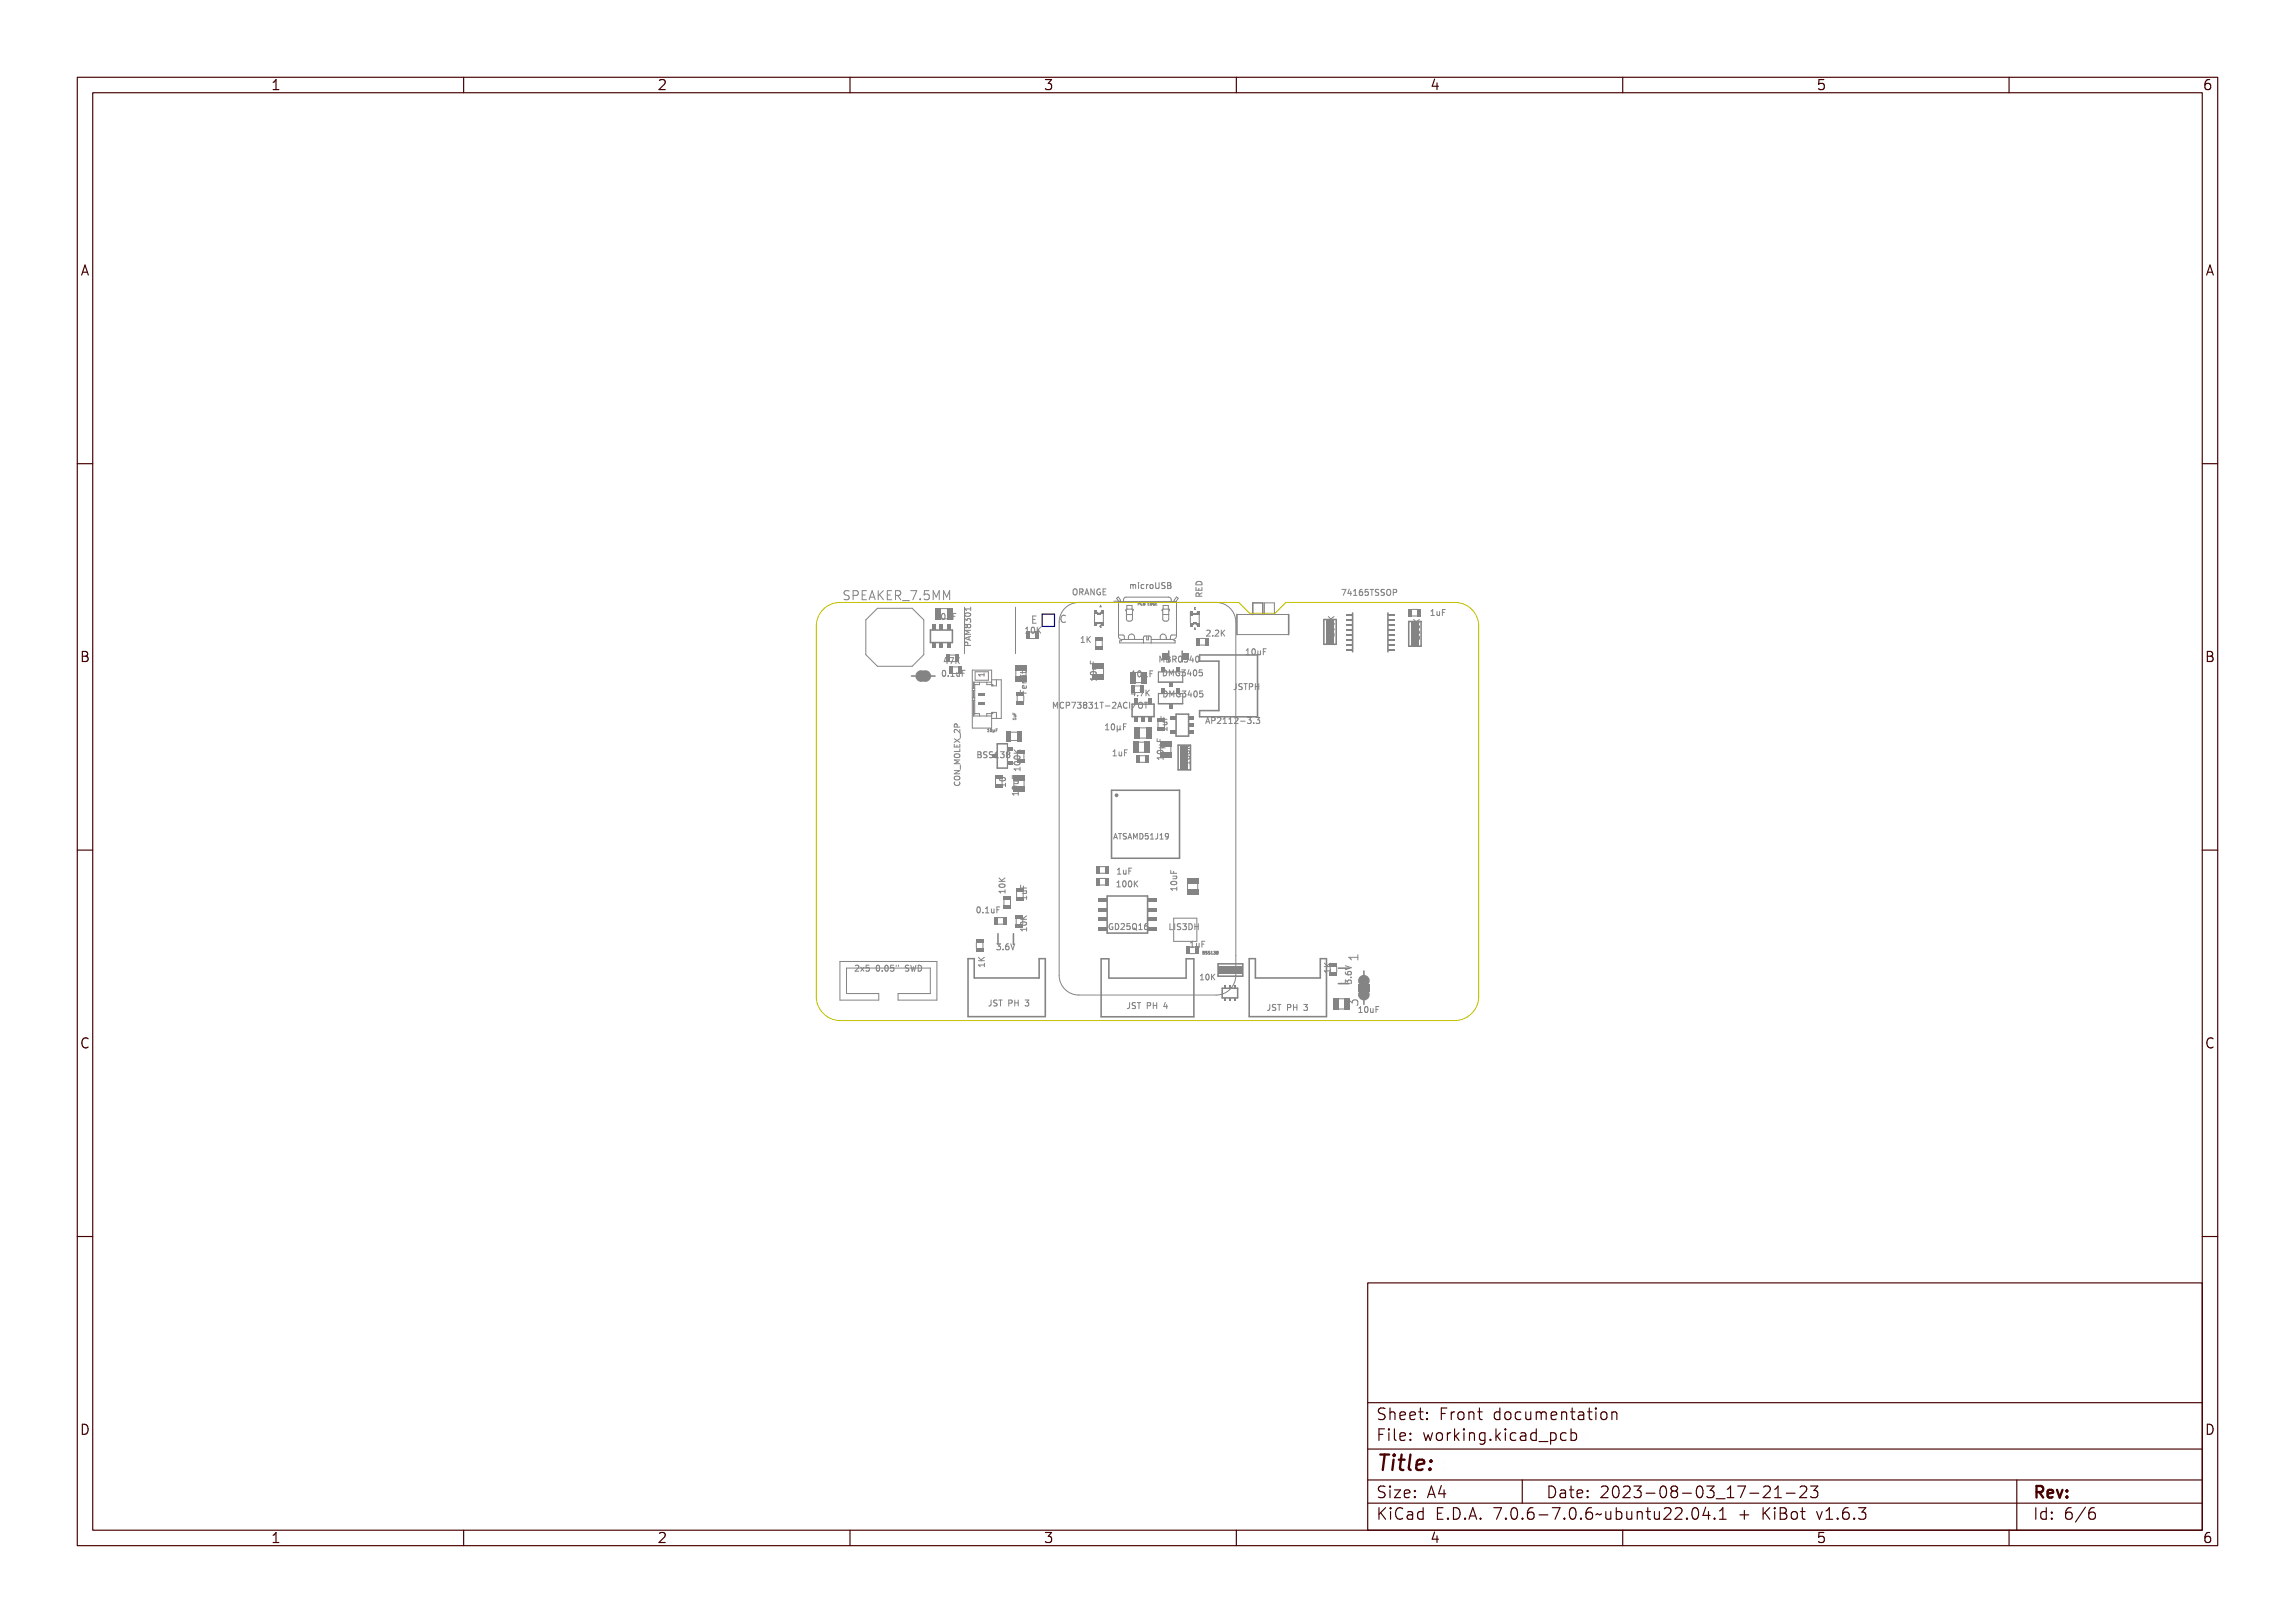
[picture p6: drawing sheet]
<svg xmlns="http://www.w3.org/2000/svg" width="297mm" height="210mm" viewBox="0 0 297 210" stroke-linecap="round" stroke-linejoin="round" font-family="sans-serif">
<defs><g id="words">
<text font-size="2.7" fill="#480000" x="178" y="190.3">Title:</text>
<g font-size="2" fill="#480000">
<text x="178" y="183.7">Sheet: Front documentation</text>
<text x="178" y="186.5">File: working.kicad_pcb</text>
<text x="178" y="193.9">Size: A4</text>
<text x="178" y="196.6">KiCad E.D.A. 7.0.6-7.0.6~ubuntu22.04.1 + KiBot v1.6.3</text>
<text x="200" y="193.9">Date: 2023-08-03_17-21-23</text>
<text x="263" y="196.6">Id: 6/6</text>
<text x="263" y="193.9">Rev:</text>
</g>
<g font-size="1.7" fill="#480000">
<text x="35" y="11.7">1</text>
<text x="85" y="11.7">2</text>
<text x="135" y="11.7">3</text>
<text x="185" y="11.7">4</text>
<text x="235" y="11.7">5</text>
<text x="285" y="11.7">6</text>
<text x="10.5" y="35.7">A</text>
<text x="285.5" y="35.7">A</text>
<text x="10.5" y="85.6">B</text>
<text x="285.5" y="85.6">B</text>
<text x="10.5" y="135.7">C</text>
<text x="285.5" y="135.7">C</text>
<text x="10.5" y="185.6">D</text>
<text x="285.5" y="185.6">D</text>
<text x="35" y="199.7">1</text>
<text x="85" y="199.7">2</text>
<text x="135" y="199.7">3</text>
<text x="185" y="199.7">4</text>
<text x="235" y="199.7">5</text>
<text x="285" y="199.7">6</text>
</g>
<text font-size="1.6" fill="#848484" x="108.9" y="77.7">SPEAKER_7.5MM</text>
<g font-size="1.2" fill="#848484">
<text x="133.4" y="80.8">E</text>
<text x="137.1" y="80.7">C</text>
</g>
<g font-size="1" fill="#848484">
<text x="139.6" y="77">ORANGE</text>
<text x="146.7" y="76.2">microUSB</text>
<text x="173.5" y="77.1">74165TSSOP</text>
<text x="120.9" y="80.2">10uF</text>
<text x="125.6" y="83.7" transform="rotate(-90 125.6 83.7)">PAM8301</text>
<text x="133" y="82">10K</text>
<text x="139.7" y="83.2">1K</text>
<text x="156" y="82.3">2.2K</text>
<text x="185" y="79.7">1uF</text>
<text x="121.8" y="87.5">0.1uF</text>
<text x="122" y="85.9">47K</text>
<text x="146.8" y="87.6">10µF</text>
<text x="149.9" y="85.7">MBR0540</text>
<text x="150.3" y="87.5">DMG3405</text>
<text x="159.6" y="89.3">JSTPH</text>
<text x="161.5" y="84.8">10uF</text>
<text x="132.9" y="90.4" transform="rotate(-90 132.9 90.4)">Ferrite</text>
<text x="138" y="91.7">MCP73831T-2ACI/OT</text>
<text x="143.4" y="94.5">10µF</text>
<text x="146.3" y="90.1">4.7K</text>
<text x="150.4" y="90.2">DMG3405</text>
<text x="151.1" y="94.7" transform="rotate(-90 151.1 94.7)">1uF</text>
<text x="155.9" y="93.6">AP2112-3.3</text>
<text x="127.1" y="98.1">BSS138</text>
<text x="130.2" y="102" transform="rotate(-90 130.2 102)">10</text>
<text x="144.2" y="97.8">1uF</text>
<text x="150.6" y="97.9" transform="rotate(-90 150.6 97.9)">10µF</text>
<text x="131.8" y="102.7" transform="rotate(-90 131.8 102.7)">10uF</text>
<text x="144" y="108.6">ATSAMD51J19</text>
<text x="144.4" y="113.1">1uF</text>
<text x="126.4" y="118.2">0.1uF</text>
<text x="130.1" y="115.7" transform="rotate(-90 130.1 115.7)">10K</text>
<text x="132.9" y="116.3" transform="rotate(-90 132.9 116.3)">1uF</text>
<text x="144.4" y="114.8">100K</text>
<text x="152.3" y="115" transform="rotate(-90 152.3 115)">10uF</text>
<text x="110.5" y="125.7">2x5 0.05&quot; SWD</text>
<text x="127.4" y="125.3" transform="rotate(-90 127.4 125.3)">1K</text>
<text x="128.9" y="122.9">3.6V</text>
<text x="132.9" y="120.2" transform="rotate(-90 132.9 120.2)">10K</text>
<text x="143.4" y="120.3">GD25Q16</text>
<text x="151.6" y="120.3">LIS3DH</text>
<text x="153.9" y="122.6">1uF</text>
<text x="128.3" y="130.2">JST PH 3</text>
<text x="146.2" y="130.5">JST PH 4</text>
<text x="155.2" y="126.8">10K</text>
<text x="164.4" y="130.8">JST PH 3</text>
<text x="172.2" y="126" transform="rotate(-90 172.2 126)">1K</text>
<text x="174.9" y="127.4" transform="rotate(-90 174.9 127.4)">3.6V</text>
<text x="175.7" y="131">10uF</text>
</g>
<g font-size=".5" fill="#848484">
<text x="147.4" y="78.3">PCB EDGE</text>
<text x="128" y="94.7">10µF</text>
<text x="155.6" y="123.5">BSS138</text>
</g>
<g font-size=".3" fill="#848484">
<text x="142.3" y="81.2">C</text>
<text x="142.3" y="78.6">A</text>
<text x="154.5" y="81.5">A</text>
<text x="154.5" y="78.9">C</text>
</g>
</g></defs>
<g fill="none" stroke="#848484" stroke-width=".13">
<path d="M109.2 76.6l.4-.1h.1v.2a.25 .25 0 0 0-.3-.1 .25 .25 0 0 0-.1 .4 .39 .39 0 0 1 .5 .4 .39 .39 0 0 1-.7 .2v-.2a.27 .27 0 0 0 .3 .2 .27 .27 0 0 0 .1-.4 .37 .37 0 0 1-.4-.2 .37 .37 0 0 1 .1-.4zM110 76.5h.4a.37 .37 0 0 1 .4 .5 .37 .37 0 0 1-.6 .2v.5h-.2zM110.2 76.6h.2a.22 .22 0 0 1 .2 .2 .22 .22 0 0 1-.2 .3h-.2zM111 76.5h.7v.1h-.6v.4h.5v.1h-.5v.4h.6v.2h-.7zM112.2 76.5h.1l.4 1.2h-.2l-.1-.3h-.4v.3h-.2zM112.2 76.6l.2 .6h-.3zM112.8 76.5h.2v.5l.5-.5h.1l-.4 .5 .5 .7h-.2l-.4-.6-.1 .1v.5h-.2zM113.8 76.5h.7v.1h-.5v.4h.5v.1h-.5v.4h.5v.2h-.7zM114.7 76.5a.57 .57 0 0 1 .7 .2v.2l-.2 .2 .3 .6h-.1l-.2-.4-.2-.1h-.1v.5h-.2zM114.9 76.6h.1a.2 .2 0 0 1 .3 .2 .2 .2 0 0 1-.3 .2h-.1zM115.5 78h1zM116.6 76.5h.7l-.4 1.2h-.2l.4-1.1h-.5z"/>
<path d="M117.8 77.4h.2v.3h-.2zM118.5 76.5h.6v.1h-.4v.3a.42 .42 0 0 1 .5 .5 .42 .42 0 0 1-.7 .2v-.1a.29 .29 0 0 0 .5 0 .29 .29 0 0 0-.2-.5l-.3 .1zM119.4 76.5h.2l.2 .6 .2-.6h.2v1.2h-.1v-1.1l-.3 .6h-.1l-.2-.6v1.1h-.1zM120.3 76.5h.2l.2 .6 .2-.6h.2v1.2h-.1v-1.1l-.2 .6h-.1l-.2-.6v1.1h-.2zM121.1 79.5l.2-.1v.7h.2v.1h-.4v-.1h.1v-.6l-.1 .1zM121.7 79.5a.22 .22 0 0 1 .4 0v.3a.31 .31 0 0 1-.2 .4 .45 .45 0 0 1-.2-.7zM121.8 78.8h.7M121.8 79.5a.31 .31 0 0 1 .2 .3 .31 .31 0 0 1-.2 .3l-.1-.3zM122.1 77.6v-1.2l.4 .9 .4-.9v1.2M122.3 79.6h.1v.4l.1 .1 .1-.1v-.4h.1v.6l-.1-.1a.18 .18 0 0 1-.2 .1 .18 .18 0 0 1-.1-.2zM122.9 79.4h.5v.1h-.4v.2h.3v.1h-.3v.4h-.1zM124.9 79.6h.7v-.2v.5v-.2h-.6v.2h-.1z"/>
<path d="M125.6 78.6v.4M125.6 78.8h-.8l.3 .2M139.3 76.2h-.1a.26 .26 0 0 0-.3 .3v.2a.26 .26 0 0 0 .1 .3 .26 .26 0 0 0 .3-.1M139.7 76.3a.23 .23 0 0 1 .2-.1 .23 .23 0 0 1 .2 .3v.1a.3 .3 0 0 1-.2 .4l-.3-.2zM139.8 76.3a.31 .31 0 0 1 .2 .3 .31 .31 0 0 1-.2 .3l-.1-.3zM140.2 76.3h.3a.21 .21 0 0 1 .2 .1 .21 .21 0 0 1-.1 .2l.2 .4h-.1l-.3-.3v.3h-.2zM140.4 76.3h.1a.14 .14 0 0 1 .1 .2 .14 .14 0 0 1-.1 .1h-.1zM141 76.3h.2l.2 .7h-.1l-.1-.2h-.2l-.1 .2h-.1zM141.1 76.3l.1 .4h-.2zM141.5 76.3h.1l.3 .6v-.6h.1v.7h-.2l-.2-.6v.6h-.1zM142.2 76.3l.2-.1 .2 .1v.1l-.1-.1a.29 .29 0 0 0-.3 .3 .29 .29 0 0 0 .3 .3v-.2h-.1v-.1h.2v.3a.34 .34 0 0 1-.5 0 .34 .34 0 0 1 0-.4zM142.8 76.3h.4h-.3v.3h.3h-.3v.3h.3v.1h-.4z"/>
<path d="M146.3 75.6v.6M146.5 75.6l-.2 .1M146.8 75.6l.5 .1v.5h-.1v-.5l-.1 .5h-.1l-.1-.5v.5h-.1zM147.3 78.1h.1M147.4 78h-.1v.3M147.5 78h.1a.11 .11 0 0 1 .1 .1 .11 .11 0 0 1-.2 .1v.1zM147.5 75.6h.2v.5h.2v.1h-.4v-.1h.1v-.4zM147.5 78l.1 .1h-.1zM147.6 75.4h.1v.1h-.1zM147.7 78h.2a.12 .12 0 0 0-.1 .1 .12 .12 0 0 0 .1 .2 .17 .17 0 0 1-.2-.1 .17 .17 0 0 1 0-.2zM148 78h.2v.3h-.2zM148 78.2l.1 .1h-.1z"/>
<path d="M148 78l.1 .1h-.1zM148.2 75.7l.2-.1 .1 .1a.2 .2 0 0 0-.3 .1 .2 .2 0 0 0 0 .2 .2 .2 0 0 0 .3 .1v.1a.3 .3 0 0 1-.4-.1 .3 .3 0 0 1 .1-.4zM148.5 78h.2h-.1v.1h.1l-.1 .1v.1h.1h-.2zM148.8 75.6l.1 .1a.15 .15 0 0 1 .2-.1 .15 .15 0 0 1 .1 .1 .19 .19 0 0 0-.2 0 .19 .19 0 0 0-.1 .2v.3h-.1zM148.8 78a.17 .17 0 0 1 .2 .1 .17 .17 0 0 1-.2 .2zM148.9 78a.13 .13 0 0 1 .1 .1 .13 .13 0 0 1-.1 .2zM149.1 78h.2a.12 .12 0 0 0-.2 .1 .14 .14 0 0 0 .2 .2l-.1-.2h.1v.2a.16 .16 0 0 1-.2-.1 .16 .16 0 0 1 0-.2zM149.4 78h.2h-.2v.1h.2l-.2 .1v.1h.2h-.2zM149.4 75.7h.1a.19 .19 0 0 1 .2 .2 .19 .19 0 0 1-.3 .2zM149.6 78h.1M149.6 78.3h.1M149.9 75.4h.1v.5a.14 .14 0 0 0 .2 .2 .14 .14 0 0 0 .1-.2v-.5h.1v.5a.25 .25 0 0 1-.2 .3 .25 .25 0 0 1-.3-.3z"/>
<path d="M150.6 75.5l.2-.1 .2 .1h-.1a.14 .14 0 0 0-.2 0 .14 .14 0 0 0 .1 .2 .24 .24 0 0 1 .2 .3 .24 .24 0 0 1-.2 .2 .24 .24 0 0 1-.2-.2 .18 .18 0 0 0 .2 .1 .18 .18 0 0 0 .1-.2 .24 .24 0 0 1-.3-.1 .24 .24 0 0 1 0-.3zM151.2 75.4h.2a.18 .18 0 0 1 .2 .1 .18 .18 0 0 1-.1 .3 .21 .21 0 0 1 .2 .2 .21 .21 0 0 1-.3 .2h-.2zM151.3 75.8h.1a.14 .14 0 0 1 .2 .2 .14 .14 0 0 1-.2 .1h-.1zM151.3 75.5h.1a.12 .12 0 0 1 .1 .1 .12 .12 0 0 1-.1 .1h-.1zM154.8 76v.4h.7v-.4M154.8 75.4a.42 .42 0 0 1 .5-.1 .42 .42 0 0 1 .2 .4h-.7zM154.8 76.2h.1v.3h.2v-.3h.1v.3h.3v-.3h.1v.4h-.8zM154.9 76.9l.2-.1 .1 .2 .4-.3v.1l-.3 .3v.1h.3v.1h-.8zM154.9 75.6h.1a.38 .38 0 0 1 .5 0 .38 .38 0 0 1 .1 .4h-.8zM154.9 77h.2l.1 .2h-.3zM155 75.7h.3l.2 .2h-.6zM155.1 76.1v.3"/>
<path d="M155.2 77.2l-.1-.4-.3-.1v.5h.7M155.5 76.7l-.3 .3M171.9 79.8l.4 .4M172.6 79.8l-.4 .3M173.6 76.3h.5l-.3 .8h-.1l.2-.7h-.3zM174.5 76.3h.1v.5h.1l-.1 .3h-.1v-.2h-.3zM174.5 76.4v.4h-.2zM174.9 76.4l.3-.1v.7h.1v.1h-.4v-.1h.2v-.6h-.2zM175.5 76.4l.2-.1h.2v.1a.22 .22 0 0 0-.3 0 .22 .22 0 0 0-.1 .3 .25 .25 0 0 1 .4 0 .25 .25 0 0 1-.1 .4 .25 .25 0 0 1-.3-.2zM176.1 76.3h.4v.1h-.3v.2a.28 .28 0 0 1 .3 .3 .28 .28 0 0 1-.4 .2v-.2a.2 .2 0 0 0 .3 .1 .2 .2 0 0 0 0-.3 .2 .2 0 0 0-.3 0zM176.7 76.3h.5v.1h-.2v.7h-.1v-.7h-.2zM177.4 76.4l.2-.1h.2l-.1 .1a.14 .14 0 0 0-.2 0 .14 .14 0 0 0 .1 .2 .24 .24 0 0 1 .2 .2 .24 .24 0 0 1-.2 .3 .24 .24 0 0 1-.3-.2 .18 .18 0 0 0 .3 .1 .18 .18 0 0 0 0-.2 .24 .24 0 0 1-.2-.1 .24 .24 0 0 1 0-.3z"/>
<path d="M178 76.4l.2-.1h.2l-.1 .1a.14 .14 0 0 0-.2 0 .14 .14 0 0 0 .1 .2 .24 .24 0 0 1 .2 .2 .24 .24 0 0 1-.2 .3 .24 .24 0 0 1-.2-.2 .18 .18 0 0 0 .2 .1 .18 .18 0 0 0 .1-.2 .24 .24 0 0 1-.3-.1 .24 .24 0 0 1 0-.3zM178.6 76.4a.23 .23 0 0 1 .3-.1 .23 .23 0 0 1 .2 .2v.2a.3 .3 0 0 1-.3 .4l-.2-.2zM178.8 76.4a.31 .31 0 0 1 .2 .3 .31 .31 0 0 1-.2 .3l-.1-.3zM179.2 76.3h.2a.24 .24 0 0 1 .3 .3 .24 .24 0 0 1-.4 .2v.3h-.1zM179.3 76.4h.1a.14 .14 0 0 1 .2 .1 .14 .14 0 0 1-.2 .2h-.1zM180.3 76.7l.4-.1v-.3h-.4v.7M185.1 79l.3-.1v.7h.2v.1h-.4v-.1h.1v-.6l-.2 .1zM185.7 79.1h.1v.4l.1 .1 .2-.1v-.4h.1v.6l-.1-.1a.18 .18 0 0 1-.3 .1 .18 .18 0 0 1-.1-.2zM186.4 78.9h.4v.1h-.3v.2h.3v.1h-.3v.4h-.1zM121.9 86.9a.22 .22 0 0 1 .4 0v.3a.31 .31 0 0 1-.2 .4 .45 .45 0 0 1-.2-.7zM122 86.9a.31 .31 0 0 1 .2 .3 .31 .31 0 0 1-.2 .3l-.1-.3zM122.4 85.1h.1v.5h.1l-.1 .3h-.1v-.2h-.3z"/>
<path d="M122.4 85.2v.4h-.2zM122.6 87.4h.2v.1h-.2zM122.7 85.1h.5l-.3 .8h-.1l.3-.7h-.4zM123.1 86.8h.3v.7h.2h-.4h.1v-.6h-.2zM123.3 85.1h.1v.4l.4-.4h.1l-.3 .4 .3 .4h-.1l-.3-.4-.1 .4h-.1zM123.5 96.3v.4h.7v-.4M123.5 99.7h.7l-.7 .4h.7M123.5 95.6l.7 .5M123.5 99h.7v.1h-.6l.4 .1-.4 .2h.6v.1h-.7v-.1l.4-.2-.4-.1zM123.5 98.2h.7v-.4v.5h-.7zM123.5 97.3h.1v.3h.2v-.3h.1v.3h.3v-.3v.4h-.7zM123.5 96.7l.4 .2 .3-.3v.1l-.3 .2 .3 .2v.1l-.3-.2-.4 .2v-.1l.3-.2-.3-.1z"/>
<path d="M123.6 95.6a.44 .44 0 0 1 .6 .3v-.3v.4l-.3-.3a.17 .17 0 0 0-.3 0 .17 .17 0 0 0 .1 .3l-.2-.1zM123.6 95h.2l.2 .3h.2v.1h-.7zM123.6 97.6l.4-.1a.24 .24 0 0 1 .2 .3 .24 .24 0 0 1-.2 .2h-.3a.24 .24 0 0 1-.2-.1 .24 .24 0 0 1 .1-.3zM123.6 98.6a.31 .31 0 0 1 .6 .1 .31 .31 0 0 1-.3 .1 .31 .31 0 0 1-.3-.2zM123.6 98.5l.5-.1a.22 .22 0 0 1 .2 .3 .22 .22 0 0 1-.2 .2h-.2a.28 .28 0 0 1-.4-.3zM123.7 95.1h.2v.2h-.3zM123.7 87h.1v.4l.1 .1 .2-.1v-.4h.1v.5h-.1a.18 .18 0 0 1-.3 .1 .18 .18 0 0 1-.1-.3zM123.8 96.4v.3M123.9 94.1l-.1-.4h-.2l-.1 .4h.7M124.2 94.4v.4l-.5-.4-.2 .1 .1 .3M124.2 96.9v.3h-.7M124.2 98.3h-.7l.5 .3-.5 .2h.7"/>
<path d="M124.2 95.6l-.7 .5M124.3 94.9v.6M124.3 99v.5M124.4 86.8h.4v.1h-.3v.2h.3v.1h-.3v.3h-.1zM124.4 99.5l.1 .6zM124.4 96l.1 .6zM124.9 82.7l.7-.2v.1l-.2 .1v.2l.2 .1v.1l-.7-.2zM124.9 81.9h.7v.1h-.6l.4 .1v.1l-.4 .1h.6v.1h-.7v-.1l.4-.1-.4-.2zM124.9 81.4l.2-.1 .1 .2a.22 .22 0 0 1 .4-.1 .22 .22 0 0 1 0 .3 .22 .22 0 0 1-.4-.1 .21 .21 0 0 1-.3 .1 .21 .21 0 0 1 0-.3zM124.9 80.8l.2-.1 .1 .1a.23 .23 0 0 1 .4 0 .23 .23 0 0 1-.1 .4 .18 .18 0 0 0 .1-.3 .18 .18 0 0 0-.2-.1 .18 .18 0 0 0-.1 .2h-.1a.15 .15 0 0 0-.1-.2 .15 .15 0 0 0-.2 .1 .15 .15 0 0 0 .1 .2h-.1zM125 83.2h.2l.1 .3h.3v.1h-.7zM125 80.1h.3a.31 .31 0 0 1 .4 .2 .44 .44 0 0 1-.4 .2 .44 .44 0 0 1-.4-.2z"/>
<path d="M125 80.2a.34 .34 0 0 1 .6 .2 .34 .34 0 0 1-.6-.2zM125 82.8l.4-.1v.2zM125 83.3h.2l.1 .2h-.3zM126.5 97.6h.3M126.7 87.3h.7v-.1v.4v-.2h-.6l.1 .2h-.1zM126.8 97.6l.1 .1M126.9 97.3h-.4v.7h.3M126.9 97.6h-.1M127.2 97.3h.2a.18 .18 0 0 1 .3 .1 .18 .18 0 0 1-.2 .3 .21 .21 0 0 1 .2 .2 .21 .21 0 0 1-.3 .2h-.2zM127.3 97.7h.1a.14 .14 0 0 1 .2 .2 .14 .14 0 0 1-.2 .1h-.1zM127.3 97.4h.1a.12 .12 0 0 1 .2 .1 .12 .12 0 0 1-.2 .1h-.1zM127.3 87.1v.4"/>
<path d="M127.3 87.3h-.7l.2 .2M127.8 94.7h.2M127.9 94.4h-.1M127.9 97.4l.2-.1h.2l-.1 .1a.14 .14 0 0 0-.2 0 .14 .14 0 0 0 0 .2 .24 .24 0 0 1 .3 .2 .24 .24 0 0 1-.2 .3 .24 .24 0 0 1-.3-.2 .18 .18 0 0 0 .3 .1 .18 .18 0 0 0 0-.2 .24 .24 0 0 1-.2-.1 .24 .24 0 0 1 0-.3zM128 94.4l.2-.1v.4h-.2l.1-.3zM128.4 94.3a.16 .16 0 0 1 .1 .2 .16 .16 0 0 1-.2 .2zM128.4 94.4l.1 .1-.1 .2zM128.5 97.4l.2-.1h.2l-.1 .1a.14 .14 0 0 0-.2 0 .14 .14 0 0 0 .1 .2 .24 .24 0 0 1 .2 .2 .24 .24 0 0 1-.2 .3 .24 .24 0 0 1-.2-.2 .18 .18 0 0 0 .2 .1 .18 .18 0 0 0 .1-.2 .24 .24 0 0 1-.3-.1 .24 .24 0 0 1 0-.3zM128.6 94.4l.1 .3 .1-.3v.3h-.1v.1zM128.9 94.3h.2l-.1 .1v.1h.1h-.1v.2zM129.1 97.4l.3-.1v.7h.1v.1h-.4v-.1h.2v-.6l-.2 .1zM129.7 97.3a.23 .23 0 0 1 .4 0 .23 .23 0 0 1-.1 .4 .23 .23 0 0 1 .1 .4 .23 .23 0 0 1-.4-.2 .18 .18 0 0 0 .2 .2 .18 .18 0 0 0 .1-.3 .18 .18 0 0 0-.2-.1v-.1a.15 .15 0 0 0 .2 0 .15 .15 0 0 0 0-.2 .15 .15 0 0 0-.2 0z"/>
<path d="M130.4 97.4a.21 .21 0 0 1 .3-.1 .21 .21 0 0 1-.1 .4 .22 .22 0 0 1 .1 .3 .22 .22 0 0 1-.3 0 .22 .22 0 0 1 .1-.3l-.2-.1zM131.1 92.3v.1h.4M131.1 92.9h.3l.1-.1v.2l-.3-.1-.1 .1zM131.1 92.2l.1 .2h.1v-.2v.2h.2h-.4zM131.2 92.5h.3v.2h-.3l.2-.1zM131.2 92.6h.3M131.2 97.5h.8M131.2 97l.5 .5M131.3 97.9a.46 .46 0 0 1 .7 .2 .44 .44 0 0 1-.8-.1zM131.3 92.3v.1M131.3 98.9h.6v-.1h.1v.4h-.1v-.2h-.5v.2h-.1zM131.3 96.9l.3 .3 .4-.3v.1l-.3 .2 .3 .1v.1h-.7v-.1h.3l-.3-.3z"/>
<path d="M131.3 98.6a.37 .37 0 0 1 .4-.1 .37 .37 0 0 1 .3 .4 .46 .46 0 0 1-.8-.2zM131.4 98.2h.3a.31 .31 0 0 1 .4 .2 .44 .44 0 0 1-.4 .3 .44 .44 0 0 1-.4-.3zM131.4 97.6l.3-.1a.31 .31 0 0 1 .4 .3 .44 .44 0 0 1-.4 .2 .44 .44 0 0 1-.4-.2zM131.4 98.3a.34 .34 0 0 1 .6 .2 .34 .34 0 0 1-.6-.2zM131.4 97.7a.34 .34 0 0 1 .6 .1 .34 .34 0 0 1-.6-.1zM131.4 92.6v.1l-.2 .1M131.5 92.9v.2M131.5 93h-.4l.1 .1M132 99.3v.4M132 99.5h-.8l.3 .2M132 97l-.4 .4M132.1 87.6h.1v.1h-.1z"/>
<path d="M132.1 89.9h.1v.3h.2v-.3h.1v.3h.4v.1h-.8zM132.3 87.6h.5v-.2h.1v.5h-.1v-.2h-.4l-.1 .1zM132.3 86.8h.1v.2h.3l.2-.2-.1 .2v.1h-.4l-.1 .2v-.2h-.2v-.1h.2zM132.3 88.6h.1a.19 .19 0 0 0 0 .2 .19 .19 0 0 0 .2 .1h.3v.1h-.6v-.1h.1l-.1-.1zM132.3 88h.1a.19 .19 0 0 0 0 .2 .19 .19 0 0 0 .2 .1h.3v.1h-.6v-.1h.1l-.1-.1zM132.3 89.3h.3v.4a.23 .23 0 0 0 .1-.4 .29 .29 0 0 1 .1 .4 .29 .29 0 0 1-.4 0 .29 .29 0 0 1-.1-.4zM132.3 86.2l.3-.1v.4a.23 .23 0 0 0 .1-.3 .29 .29 0 0 1 .1 .4 .29 .29 0 0 1-.4 0 .29 .29 0 0 1-.1-.4zM132.4 89.4h.1v.3l-.1-.1zM132.4 86.3l.1-.1v.3l-.1-.1zM132.7 81.9h.5M132.8 81.3l-.1 .1M133.1 81.2h.3v.7h.1v.1h-.4v-.1h.2v-.6h-.2z"/>
<path d="M133.7 81.3a.22 .22 0 0 1 .4 0l.1 .3a.31 .31 0 0 1-.3 .4 .45 .45 0 0 1-.2-.7zM133.9 81.3a.31 .31 0 0 1 .2 .3 .31 .31 0 0 1-.2 .3l-.1-.3zM134.3 81.2h.1v.3l.3-.3h.1l-.3 .3 .3 .5h-.1l-.2-.4-.1 .4h-.1zM136.3 91.6v-.7l.3 .5 .2-.5v.7M137.7 90.9a.34 .34 0 0 0-.5 .4 .34 .34 0 0 0 .5 .3M138.1 90.9h.1l.1 .4 .2-.4h.1v.8h-.1v-.7l-.1 .4h-.1l-.1-.4v.7h-.1zM138.8 91l.2-.1h.2v.2l-.1-.1a.28 .28 0 0 0-.3 .3 .28 .28 0 0 0 .4 .2v.1a.35 .35 0 0 1-.4 0 .35 .35 0 0 1-.1-.5zM139.4 90.9h.2a.25 .25 0 0 1 .2 .3 .25 .25 0 0 1-.3 .2v.3h-.1zM139.5 91h.1a.14 .14 0 0 1 .1 .1 .14 .14 0 0 1-.1 .2h-.1zM140 90.9h.4l-.2 .8h-.1l.2-.7h-.3zM140.6 90.9a.23 .23 0 0 1 .4 0 .23 .23 0 0 1-.1 .4 .23 .23 0 0 1 .1 .4 .23 .23 0 0 1-.4-.2 .18 .18 0 0 0 .2 .2 .18 .18 0 0 0 .1-.3 .18 .18 0 0 0-.2-.1v-.1a.15 .15 0 0 0 .2 0 .15 .15 0 0 0 0-.2 .15 .15 0 0 0-.2 0zM141.1 85.5v.4h.8"/>
<path d="M141.1 87a.45 .45 0 0 1 .8 .2 .43 .43 0 0 1-.8-.1zM141.2 87.4h.6v-.1h.1v.4h-.1v-.2h-.6l.1 .2h-.1zM141.2 85.4v.4h.3v-.3v.3h.4v.1h-.7zM141.2 86.7h.3a.3 .3 0 0 1 .4 .2 .43 .43 0 0 1-.4 .2 .43 .43 0 0 1-.4-.2zM141.2 86.8a.33 .33 0 0 1 .6 .2 .33 .33 0 0 1-.6-.2zM141.3 91a.21 .21 0 0 1 .3-.1 .21 .21 0 0 1-.1 .4 .22 .22 0 0 1 .1 .3 .22 .22 0 0 1-.3 0 .22 .22 0 0 1 .1-.3l-.2-.1zM141.3 86.1h.6l-.1 .1a.18 .18 0 0 1 .1 .2 .18 .18 0 0 1-.2 .1h-.4v-.1h.5v-.1l-.1-.1h-.4zM141.4 86.2h.5M141.5 85.6v.3M141.8 86.2v.3l-.4 .1M141.9 90.9a.23 .23 0 0 1 .3 0 .23 .23 0 0 1 0 .4 .23 .23 0 0 1 0 .4 .23 .23 0 0 1-.4-.2 .18 .18 0 0 0 .3 .2 .18 .18 0 0 0 .1-.3 .18 .18 0 0 0-.2-.1v-.1a.15 .15 0 0 0 .2 0 .15 .15 0 0 0-.1-.2 .15 .15 0 0 0-.2 0zM141.9 87.6v.5"/>
<path d="M141.9 87.8h-.8l.2 .3M142.5 91l.3-.1v.7h.1v.1h-.4v-.1h.2v-.6l-.2 .1zM143 90.9h.6v.1h-.2v.7h-.1v-.7h-.3zM143.1 94.4h.4M143.2 93.8l-.1 .1M143.5 93.8l.3-.1v.7h.2v.1h-.5v-.1h.2v-.6h-.2zM143.8 91.4h.3h-.3zM144.2 93.8a.22 .22 0 0 1 .3 0l.1 .3a.31 .31 0 0 1-.3 .4 .45 .45 0 0 1-.1-.7zM144.3 93.8a.31 .31 0 0 1 .2 .3 .31 .31 0 0 1-.2 .3l-.1-.3zM144.3 97.1h.3v.6h.1v.1h-.4v-.1h.2v-.5h-.2zM144.3 91a.27 .27 0 0 1 .5 0 .27 .27 0 0 1-.2 .4l-.2 .2h.4v.1h-.5l.3-.4a.19 .19 0 0 0 0-.3 .19 .19 0 0 0-.3 .1zM144.8 93.9l.1 .4 .1 .1 .1-.1v-.4h.1v.5h.1l-.1 .1-.4-.1v.3z"/>
<path d="M144.9 97.3h.1v.4l.1 .1 .1-.1v-.4h.1v.5h-.1a.18 .18 0 0 1-.2 0 .18 .18 0 0 1-.1-.2zM145.1 90.9h.2l.2 .8h-.1l-.1-.2h-.2l-.1 .2h-.1zM145.2 91l.1 .4h-.2zM145.4 93.7h.4v.1h-.3v.2h.3v.1h-.3v.4h-.1zM145.5 97.1h.5v.1h-.4v.2h.3v.1h-.3v.3h-.1zM145.7 91l.2-.1h.1v.2v-.1a.28 .28 0 0 0-.3 .3 .28 .28 0 0 0 .3 .2v.1a.35 .35 0 0 1-.4 0 .35 .35 0 0 1 0-.5zM146.2 90.9h.5v.1h-.2v.6h.2v.1h-.5v-.1h.2v-.6h-.2zM146.5 87.6h.4M146.6 89.3h.1v.5h.1l-.1 .3h-.1v-.2h-.3zM146.6 86.9l-.1 .1M146.6 89.4v.4h-.2zM147 86.9h.2v.6h.2v.1h-.4v-.1h.1v-.5h-.1z"/>
<path d="M147.1 89.9h.2v.2h-.2zM147.2 90.9h.1l-.4 .9h-.1zM147.5 91a.23 .23 0 0 1 .3-.1 .23 .23 0 0 1 .1 .2v.2a.3 .3 0 0 1-.2 .4l-.3-.2zM147.6 89.3h.4l-.2 .8h-.1l.2-.7h-.3zM147.6 86.9a.22 .22 0 0 1 .3 0l.1 .3a.31 .31 0 0 1-.2 .4 .45 .45 0 0 1-.2-.7zM147.6 91a.31 .31 0 0 1 .2 .3 .31 .31 0 0 1-.2 .3l-.1-.3zM147.7 86.9a.31 .31 0 0 1 .2 .3 .31 .31 0 0 1-.2 .3l-.1-.3zM148 90.9h.6v.1h-.2v.7h-.1v-.7h-.3zM148.2 89.3h.1v.4l.3-.4h.1l-.3 .3 .3 .5h-.1l-.2-.4-.1 .4h-.1zM148.2 87h.1v.5h.1l.1-.1v-.4h.1v.5h.1l-.1 .1-.3-.1v.3h-.1zM148.8 86.9h.5h-.4v.3h.3v.1h-.3v.3h-.1zM149.8 97.5h.7v-.1h.1v.4h-.1v-.2h-.6v.2h-.1z"/>
<path d="M149.8 95.5h.1v.4h.2v-.4h.1v.4h.4v.1h-.8zM149.9 98.1l.1 .2M149.9 96.8h.3a.31 .31 0 0 1 .4 .2 .44 .44 0 0 1-.4 .3 .44 .44 0 0 1-.4-.3zM149.9 96.9a.34 .34 0 0 1 .6 .2 .34 .34 0 0 1-.6-.2zM149.9 85h.2l.1 .3 .1-.3h.2v.7h-.1v-.7l-.1 .4h-.1l-.2-.4v.7h-.1zM150 96.2l.6-.1-.1 .4h.3v.1h-.8v-.1h.4l.1-.1-.1-.1h-.4zM150.3 94.3h.7v-.1h.1v.4h-.1v-.2h-.6v.2h-.1zM150.3 92.9h.1v.4h.2v-.4h.1v.4h.4v.1h-.8zM150.4 86.7a.39 .39 0 0 1 .5 .4 .39 .39 0 0 1-.5 .4zM150.5 89.5a.39 .39 0 0 1 .5 .3 .39 .39 0 0 1-.5 .4zM150.5 93.6h.6l-.1 .1a.18 .18 0 0 1 .1 .2 .18 .18 0 0 1-.3 .1h-.3v-.1h.5l-.1-.2h-.4zM150.5 86.8a.3 .3 0 0 1 .3 .3 .3 .3 0 0 1-.3 .3z"/>
<path d="M150.5 97.8v.5M150.6 89.5a.3 .3 0 0 1 .3 .3 .3 .3 0 0 1-.3 .3zM150.6 85h.2a.18 .18 0 0 1 .3 .1 .18 .18 0 0 1-.2 .2 .21 .21 0 0 1 .2 .3 .21 .21 0 0 1-.3 .1h-.2zM150.7 85.3h.1a.14 .14 0 0 1 .2 .2 .14 .14 0 0 1-.2 .1h-.1zM150.7 85h.1a.12 .12 0 0 1 .2 .1 .14 .14 0 0 1-.2 .2h-.1zM151 86.7h.1l.2 .4 .1-.4h.1v.8v-.7l-.2 .4h-.1l-.1-.4v.7h-.1zM151.1 89.5h.1l.1 .3 .2-.3h.1v.7h-.1v-.7l-.1 .4h-.1l-.1-.4v.7h-.1zM151.2 85h.2a.21 .21 0 0 1 .3 .1 .21 .21 0 0 1-.2 .2l.3 .4h-.1l-.3-.3h-.1v.3h-.1zM151.3 85h.1a.14 .14 0 0 1 .2 .2 .14 .14 0 0 1-.2 .1h-.1zM151.7 86.8l.2-.1 .2 .1v.1l-.1-.1a.29 .29 0 0 0-.3 .3 .29 .29 0 0 0 .4 .3v-.2h-.2v-.1h.2v.3a.34 .34 0 0 1-.4 0 .34 .34 0 0 1 0-.5zM151.8 89.5l.2-.1 .2 .1v.1l-.1-.1a.29 .29 0 0 0-.3 .3 .29 .29 0 0 0 .3 .3v-.2h-.1v-.1h.2v.4a.34 .34 0 0 1-.5-.1 .34 .34 0 0 1 0-.4zM151.9 85a.22 .22 0 0 1 .4 0v.3a.31 .31 0 0 1-.2 .4 .45 .45 0 0 1-.2-.7z"/>
<path d="M152 85a.31 .31 0 0 1 .2 .3 .31 .31 0 0 1-.2 .3l-.1-.3zM152.3 86.7a.23 .23 0 0 1 .3 0 .23 .23 0 0 1 0 .4 .23 .23 0 0 1 .1 .4 .23 .23 0 0 1-.4-.1 .18 .18 0 0 0 .2 .1 .18 .18 0 0 0 .1-.3 .18 .18 0 0 0-.2-.1v-.1a.15 .15 0 0 0 .2 0 .15 .15 0 0 0 0-.2 .15 .15 0 0 0-.2 0zM152.4 89.5a.23 .23 0 0 1 .3 0 .23 .23 0 0 1 0 .3 .23 .23 0 0 1 0 .4 .23 .23 0 0 1-.4-.1 .18 .18 0 0 0 .3 .1 .18 .18 0 0 0 .1-.2 .18 .18 0 0 0-.2-.1v-.1a.15 .15 0 0 0 .2-.1 .15 .15 0 0 0-.1-.2 .15 .15 0 0 0-.2 .1zM152.5 85h.4h-.3v.2a.28 .28 0 0 1 .3 .4 .28 .28 0 0 1-.4 .1v-.1a.2 .2 0 0 0 .2 0 .2 .2 0 0 0 .1-.2 .2 .2 0 0 0-.3-.1zM153.2 86.7h.1v.5h.1l-.1 .3h-.1v-.2h-.3zM153.2 86.8v.4h-.2zM153.3 89.5h.1v.5h.1l-.1 .2h-.1v-.2h-.4zM153.3 89.6v.4h-.3zM153.3 96.8h.7M153.3 96.4l.4 .4M153.4 98.7h.6v-.1h.1v.4h-.1v-.2h-.6l.1 .2h-.1zM153.4 96.8l.2 .3 .5-.3v.2l-.4 .2h.4v.1h-.7v-.1h.3z"/>
<path d="M153.4 85h.1v.4h.1l-.1 .3h-.1v-.2h-.3zM153.4 98.2a.37 .37 0 0 1 .4-.2 .37 .37 0 0 1 .2 .4 .37 .37 0 0 1-.4 .1 .37 .37 0 0 1-.2-.3zM153.4 97.6a.37 .37 0 0 1 .4-.2 .37 .37 0 0 1 .2 .4 .37 .37 0 0 1-.4 .1 .37 .37 0 0 1-.2-.3zM153.4 97.2a.34 .34 0 0 1 .4-.1 .34 .34 0 0 1 .2 .4 .35 .35 0 0 1-.4 .1 .35 .35 0 0 1-.3-.3zM153.4 97.9a.34 .34 0 0 1 .4-.1 .34 .34 0 0 1 .2 .3 .35 .35 0 0 1-.4 .2 .35 .35 0 0 1-.3-.4zM153.4 85v.4h-.3zM153.4 98.2a.31 .31 0 0 1 .6 .1 .31 .31 0 0 1-.6-.1zM153.4 97.6a.31 .31 0 0 1 .6 .1 .31 .31 0 0 1-.6-.1zM153.6 86.8a.22 .22 0 0 1 .3 0l.1 .3a.31 .31 0 0 1-.2 .4 .45 .45 0 0 1-.2-.7zM153.6 89.5a.22 .22 0 0 1 .4 0l.1 .3a.31 .31 0 0 1-.3 .4 .45 .45 0 0 1-.2-.7zM153.7 86.8a.31 .31 0 0 1 .2 .3 .31 .31 0 0 1-.2 .3l-.1-.3zM153.8 85a.22 .22 0 0 1 .3 0l.1 .3a.31 .31 0 0 1-.2 .4 .45 .45 0 0 1-.2-.7z"/>
<path d="M153.8 89.5a.31 .31 0 0 1 .2 .3 .31 .31 0 0 1-.2 .3l-.1-.3zM153.9 85a.31 .31 0 0 1 .2 .3 .31 .31 0 0 1-.2 .3l-.1-.3zM154 98.5v.4M154 98.7h-.7l.2 .2M154 96.4l-.4 .3M154.2 86.7h.4v.1h-.3v.2a.28 .28 0 0 1 .3 .3 .28 .28 0 0 1-.4 .2v-.1a.2 .2 0 0 0 .2 0 .2 .2 0 0 0 .1-.3 .2 .2 0 0 0-.3 0zM154.2 89.5h.4h-.3v.2a.28 .28 0 0 1 .4 .4 .28 .28 0 0 1-.5 .1v-.1a.2 .2 0 0 0 .3 0 .2 .2 0 0 0 0-.2 .2 .2 0 0 0-.3-.1zM154.8 84.9h.1a.41 .41 0 0 1 .3 .4 .41 .41 0 0 1-.3 .4 .52 .52 0 0 1-.1-.8zM155.6 86.7h-.4v.3h.3l.1 .4-.1 .1-.3-.1M155.6 89.4h-.3l-.1 .4 .4-.1v.4l-.1 .1-.3-.1M156.1 81.6a.27 .27 0 0 1 .4 .1 .27 .27 0 0 1-.2 .4l-.1 .2h.3h-.4l.2-.3a.18 .18 0 0 0 .1-.3 .18 .18 0 0 0-.3 0zM156.2 92.9h.1l.2 .7h-.1v-.2h-.3v.2h-.1z"/>
<path d="M156.3 93l.1 .4h-.3zM156.7 92.9h.2a.24 .24 0 0 1 .2 .3 .24 .24 0 0 1-.3 .1v.3h-.1zM156.8 93h.1a.14 .14 0 0 1 .1 .1 .14 .14 0 0 1-.1 .2h-.1zM156.9 82.2h.1v.1h-.1zM157.3 92.9a.27 .27 0 0 1 .4 .1 .27 .27 0 0 1-.2 .4l-.1 .2h.3h-.4l.2-.3a.18 .18 0 0 0 .1-.3 .18 .18 0 0 0-.3 0zM157.3 81.6a.27 .27 0 0 1 .4 .1 .27 .27 0 0 1-.1 .4l-.2 .2h.4h-.5l.3-.3a.19 .19 0 0 0 0-.3 .19 .19 0 0 0-.3 0zM157.9 81.6h.1v.3l.4-.3h.1l-.3 .3 .3 .4h-.1l-.3-.3-.1 .3h-.1zM157.9 92.9h.3v.7h.2h-.5h.2v-.6h-.2zM158.6 92.9h.2v.7h.2h-.4h.1v-.6h-.1zM159.1 92.9a.27 .27 0 0 1 .5 .1 .27 .27 0 0 1-.2 .4l-.2 .2h.4h-.5l.3-.3a.18 .18 0 0 0 0-.3 .18 .18 0 0 0-.3 0zM159.7 88.5h.3v.5a.22 .22 0 0 1-.1 .3 .22 .22 0 0 1-.3-.2 .17 .17 0 0 0 .2 .1 .17 .17 0 0 0 .1-.2v-.4h-.2zM159.9 93.3h.2v.1h-.2z"/>
<path d="M160.3 88.6l.2-.1h.2l-.1 .1a.14 .14 0 0 0-.2 0 .14 .14 0 0 0 .1 .2 .24 .24 0 0 1 .2 .2 .24 .24 0 0 1-.2 .3 .24 .24 0 0 1-.2-.2 .18 .18 0 0 0 .2 .1 .18 .18 0 0 0 .1-.2 .24 .24 0 0 1-.3-.2 .24 .24 0 0 1 0-.2zM160.4 92.9a.23 .23 0 0 1 .3 0 .23 .23 0 0 1 0 .3 .23 .23 0 0 1 0 .4 .23 .23 0 0 1-.3-.1 .18 .18 0 0 0 .2 .1 .18 .18 0 0 0 .1-.2 .18 .18 0 0 0-.2-.1v-.1a.15 .15 0 0 0 .2-.1 .15 .15 0 0 0-.1-.2 .15 .15 0 0 0-.2 .1zM160.8 88.5h.6v.1h-.2v.7h-.1v-.7h-.3zM161.2 93.5h.1v.1h-.1zM161.5 88.5h.2a.24 .24 0 0 1 .3 .3 .24 .24 0 0 1-.4 .2v.3h-.1zM161.6 88.6h.1a.14 .14 0 0 1 .2 .1 .14 .14 0 0 1-.2 .2h-.1zM161.6 84h.3v.7h.2v.1h-.5v-.1h.2v-.6h-.2zM161.6 92.9a.23 .23 0 0 1 .4 0 .23 .23 0 0 1-.1 .3 .23 .23 0 0 1 .1 .4 .23 .23 0 0 1-.4-.1 .18 .18 0 0 0 .2 .1 .18 .18 0 0 0 .2-.2 .18 .18 0 0 0-.3-.1v-.1a.15 .15 0 0 0 .2-.1 .15 .15 0 0 0 0-.2 .15 .15 0 0 0-.2 .1zM162.1 88.5h.1v.3h.3v-.3h.1v.8h-.1v-.4h-.3v.4h-.1zM162.3 84.1a.22 .22 0 0 1 .3 0l.1 .3a.31 .31 0 0 1-.3 .4 .45 .45 0 0 1-.1-.7zM162.4 84.1a.31 .31 0 0 1 .2 .3 .31 .31 0 0 1-.2 .3l-.1-.3zM162.5 92.8h.5l-.2 .3 .2 .1v.3l-.1 .1-.4-.1"/>
<path d="M162.8 84.2h.1v.4l.2 .1 .1-.1v-.4h.1v.6l-.1-.1a.18 .18 0 0 1-.2 .1 .18 .18 0 0 1-.2-.3zM163.5 84h.4v.1h-.3v.2h.3v.1h-.3v.4h-.1zM171.9 80.2h.7M171.9 80.6a.36 .36 0 0 1 .5-.1 .36 .36 0 0 1 .2 .3 .36 .36 0 0 1-.4 .2 .36 .36 0 0 1-.3-.4zM171.9 81.3a.36 .36 0 0 1 .5-.1 .36 .36 0 0 1 .2 .3 .36 .36 0 0 1-.4 .2 .36 .36 0 0 1-.3-.4zM172 82.2h.6v-.2h.1v.4h-.1v-.1h-.6l.1 .1h-.1zM172 80.2l.2 .3 .5-.3v.1l-.4 .2 .4 .1v.1h-.7v-.1h.3l-.3-.3zM172 81.5l.3-.1a.29 .29 0 0 1 .4 .2 .42 .42 0 0 1-.4 .3 .42 .42 0 0 1-.4-.3zM172 80.9l.3-.1a.29 .29 0 0 1 .4 .3 .42 .42 0 0 1-.4 .2 .42 .42 0 0 1-.4-.2zM172 81.6a.33 .33 0 0 1 .6 .1 .33 .33 0 0 1-.6-.1zM172 81a.33 .33 0 0 1 .6 .1 .33 .33 0 0 1-.6-.1zM172.6 81.9v.4"/>
<path d="M172.6 82.1h-.7l.2 .2M182.9 80.6h.8M182.9 80.2l.5 .4M183 82.5h.6v-.1h.1v.4h-.1v-.2h-.5v.2h-.1zM183 80.6l.3 .2 .4-.3v.2l-.3 .2 .3 .1v.1h-.7v-.1h.3l-.3-.3zM183 81a.36 .36 0 0 1 .4-.1 .36 .36 0 0 1 .3 .3 .36 .36 0 0 1-.5 .2 .36 .36 0 0 1-.2-.4zM183 81.7a.36 .36 0 0 1 .4-.1 .36 .36 0 0 1 .3 .3 .36 .36 0 0 1-.5 .2 .36 .36 0 0 1-.2-.4zM183.1 81.9l.3-.1a.29 .29 0 0 1 .3 .2 .42 .42 0 0 1-.3 .3 .42 .42 0 0 1-.4-.3zM183.1 81.3l.3-.1a.29 .29 0 0 1 .3 .2 .42 .42 0 0 1-.3 .3 .42 .42 0 0 1-.4-.3zM183.1 82a.33 .33 0 0 1 .5 .1 .33 .33 0 0 1-.5-.1zM183.1 81.4a.33 .33 0 0 1 .5 .1 .33 .33 0 0 1-.5-.1zM183.7 82.3v.4"/>
<path d="M183.7 82.5h-.8l.3 .2M183.7 80.2l-.4 .3M123.5 100.5l.5-.1a.24 .24 0 0 1 .2 .3 .24 .24 0 0 1-.2 .2h-.3a.24 .24 0 0 1-.2-.1 .24 .24 0 0 1 0-.3zM123.5 100.2h.7v.1l-.5 .2h.5v.1h-.7v-.1l.6-.2h-.6zM123.6 101.2a.32 .32 0 0 0 .3 .4 .32 .32 0 0 0 .2-.4M123.6 101.3h.1a.25 .25 0 0 0 .2 .4 .25 .25 0 0 0 .2-.4h.1a.33 .33 0 0 1-.1 .4 .33 .33 0 0 1-.4 0l-.1-.1zM123.6 100.9a.31 .31 0 0 1 .6 .1 .31 .31 0 0 1-.3 .1 .31 .31 0 0 1-.3-.2zM123.6 100.8l.5-.1a.22 .22 0 0 1 .2 .3 .22 .22 0 0 1-.2 .2h-.2a.28 .28 0 0 1-.4-.2zM126.5 117.5a.22 .22 0 0 1 .4 0l.1 .3a.31 .31 0 0 1-.3 .4 .45 .45 0 0 1-.2-.7zM126.6 117.5a.31 .31 0 0 1 .3 .3 .31 .31 0 0 1-.3 .3v-.3zM127.3 118h.1v.2h-.1zM127.8 117.4h.2v.7h.2v.1h-.4v-.1h.1v-.6h-.1z"/>
<path d="M128.4 117.6h.1v.4l.1 .1 .1-.1v-.4h.1v.6l-.1-.1a.18 .18 0 0 1-.2 .1 .18 .18 0 0 1-.1-.3zM129 117.4h.5v.1h-.4v.2h.3v.1h-.3v.4h-.1zM129.3 115.3h.7v-.1h.1v.4h-.1v-.2h-.6l.1 .2h-.1zM129.3 113.9l.3 .3 .5-.3v.1l-.4 .2 .4 .1v.1h-.8v-.1h.4l-.4-.3zM129.4 114.6h.3a.31 .31 0 0 1 .4 .2 .44 .44 0 0 1-.4 .2 .44 .44 0 0 1-.4-.2zM129.4 114.7a.34 .34 0 0 1 .6 .2 .34 .34 0 0 1-.6-.2zM131.1 102.3h.6v-.2h.1v.4h-.1v-.1h-.6l.1 .2h-.1zM131.1 100.3v.3h.3v-.3v.3h.4v.1h-.7zM131.1 101.6l.3-.1a.31 .31 0 0 1 .4 .2 .44 .44 0 0 1-.4 .3 .44 .44 0 0 1-.4-.3zM131.1 101.7a.34 .34 0 0 1 .6 .1 .34 .34 0 0 1-.6-.1zM131.2 100.9h.6l-.1 .1a.18 .18 0 0 1 .1 .2 .18 .18 0 0 1-.2 .1h-.4v-.1h.5v-.2h-.5zM132.1 119.8h.7v-.1h.1v.4h-.1v-.2h-.6l.1 .2h-.1z"/>
<path d="M132.1 118.3l.3 .3 .5-.3v.2l-.4 .2 .4 .1v.1h-.8v-.1h.4l-.4-.3zM132.1 115.9h.7v-.2h.1v.4h-.1v-.1h-.6l.1 .1h-.1zM132.1 114.5h.1v.3h.2v-.3h.1v.3h.4v.1h-.8zM132.2 119.1l.3-.1a.31 .31 0 0 1 .4 .3 .44 .44 0 0 1-.4 .2 .44 .44 0 0 1-.4-.2zM132.2 119.2a.34 .34 0 0 1 .6 .1 .34 .34 0 0 1-.6-.1zM132.3 115.1h.6l-.1 .1a.18 .18 0 0 1 .1 .2 .18 .18 0 0 1-.2 .1h-.4l.5-.1v-.2h-.5zM143.5 119.6l.2-.1 .2 .1v.1l-.1-.1a.29 .29 0 0 0-.3 .3 .29 .29 0 0 0 .3 .3v-.2h-.1v-.1h.2v.4a.34 .34 0 0 1-.4-.1 .34 .34 0 0 1-.1-.4zM144.1 119.6a.39 .39 0 0 1 .4 .3 .39 .39 0 0 1-.4 .4zM144.2 119.6a.3 .3 0 0 1 .2 .3 .3 .3 0 0 1-.2 .3zM144.2 107.9h.1l.3 .7h-.1l-.1-.2h-.2l-.1 .2h-.1zM144.3 108l.1 .3h-.2zM144.5 114.1l.3-.1v.7h.1v.1h-.4v-.1h.2v-.6l-.2 .1z"/>
<path d="M144.6 112.4h.2v.7h.2h-.4h.1v-.6h-.1zM144.6 107.9h.5v.1h-.2v.6h-.1v-.6h-.2zM144.7 119.6a.27 .27 0 0 1 .4 .1 .27 .27 0 0 1-.1 .4l-.2 .1h.3v.1h-.4l.2-.4a.18 .18 0 0 0 .1-.2 .18 .18 0 0 0-.3 0zM145.1 114.1a.22 .22 0 0 1 .4 0l.1 .3a.31 .31 0 0 1-.3 .4 .45 .45 0 0 1-.2-.7zM145.2 112.6h.1v.4l.1 .1 .1-.1v-.4h.1v.5h-.1a.18 .18 0 0 1-.2 0 .18 .18 0 0 1-.1-.2zM145.2 114.1a.31 .31 0 0 1 .2 .3 .31 .31 0 0 1-.2 .3v-.3zM145.3 107.9h.2h.1v.1a.15 .15 0 0 0-.3 0 .14 .14 0 0 0 .2 .2 .22 .22 0 0 1 .1 .4 .22 .22 0 0 1-.4-.1 .17 .17 0 0 0 .3 .1 .17 .17 0 0 0 0-.3 .23 .23 0 0 1-.2-.1 .23 .23 0 0 1 0-.3zM145.3 119.6h.4h-.3v.2a.28 .28 0 0 1 .4 .4 .28 .28 0 0 1-.5 .1v-.1a.2 .2 0 0 0 .3 0 .2 .2 0 0 0 0-.2 .2 .2 0 0 0-.3-.1zM145.7 114.1a.22 .22 0 0 1 .4 0l.1 .3a.31 .31 0 0 1-.3 .4 .45 .45 0 0 1-.2-.7zM145.8 112.4h.4v.1h-.3v.2h.3v.1h-.3v.3h-.1zM145.9 114.1a.31 .31 0 0 1 .2 .3 .31 .31 0 0 1-.2 .3l-.1-.3zM146 107.9h.1l.2 .7h-.1l-.1-.2h-.2l-.1 .2h-.1z"/>
<path d="M146 119.6a.23 .23 0 0 1 .2 0 .23 .23 0 0 1 .2 .2v.3l-.1 .2 .1 .1-.1 .1-.1-.2a.45 .45 0 0 1-.2-.7zM146 108l.1 .3h-.2zM146.1 119.6a.31 .31 0 0 1 .2 .3 .31 .31 0 0 1-.2 .3l-.1-.3zM146.3 114h.1v.4l.3-.4h.2l-.3 .3 .3 .5h-.2l-.2-.4-.1 .4h-.1zM146.3 107.9h.2l.1 .4 .1-.4h.1v.7h-.1v-.6l-.1 .4-.2-.4v.6h-.1zM146.6 119.6h.3v.6h.1v.1h-.4v-.1h.2v-.5h-.2zM146.9 114.3l.3 .5M146.9 107.9a.36 .36 0 0 1 .5 .4 .36 .36 0 0 1-.5 .3zM147 108a.27 .27 0 0 1 .3 .3 .27 .27 0 0 1-.3 .2zM147.2 119.6l.2-.1 .2 .1v.1a.22 .22 0 0 0-.3 0 .22 .22 0 0 0 0 .2 .25 .25 0 0 1 .3 .1 .25 .25 0 0 1-.1 .3 .25 .25 0 0 1-.3-.2zM147.2 114l-.4 .4M147.6 107.9h.3v.1h-.3v.2a.23 .23 0 0 1 .3 .1 .23 .23 0 0 1-.1 .3 .23 .23 0 0 1-.3-.1 .19 .19 0 0 0 .3 0 .19 .19 0 0 0 0-.2 .19 .19 0 0 0-.2 0z"/>
<path d="M148.1 107.9h.3v.6h.1v.1h-.3v-.1h.1v-.5h-.2zM148.5 119.5h-.2l-.1 .2-.1 .4 .2 .2 .2-.1v-.4h-.2l-.2 .2M148.8 107.9h.3v.5a.2 .2 0 0 1-.2 .2 .2 .2 0 0 1-.2-.1 .16 .16 0 0 0 .1 0 .16 .16 0 0 0 .2-.1v-.4h-.2zM149.3 107.9h.3v.6h.1v.1h-.4v-.1h.2v-.5h-.2zM149.9 108v-.1a.34 .34 0 0 1 .4 .4 .34 .34 0 0 1-.4 .3v-.1a.21 .21 0 0 0 .2 0 .21 .21 0 0 0 .1-.2 .22 .22 0 0 1-.4 0 .22 .22 0 0 1 .1-.3zM151.2 108.2l-.1 .1h-.2l-.1-.4h.3l.1 .1v.4l-.1 .1-.2 .1M151.6 114.6h.6v-.2h.1v.5h-.1v-.2h-.5v.2h-.1zM151.6 112.6h.1v.3h.2v-.3h.1v.3h.3v.1h-.7zM151.6 113.9l.3-.1a.31 .31 0 0 1 .4 .3 .44 .44 0 0 1-.4 .2 .44 .44 0 0 1-.4-.2zM151.6 114a.34 .34 0 0 1 .6 .1 .34 .34 0 0 1-.6-.1zM151.7 119.6h.1v.6h.3v.1h-.4zM151.7 113.2h.6l-.1 .1a.18 .18 0 0 1 .1 .2 .18 .18 0 0 1-.2 .1h-.4l.5-.1v-.2h-.5z"/>
<path d="M152.3 119.6h.4v.1h-.1v.5h.1v.1h-.4v-.1h.2v-.5h-.2zM152.9 119.6h.3h.1v.1a.15 .15 0 0 0-.3 0 .15 .15 0 0 0 .2 .2 .24 .24 0 0 1 .1 .4 .24 .24 0 0 1-.4-.1 .18 .18 0 0 0 .2 .1 .18 .18 0 0 0 .1-.3 .24 .24 0 0 1-.3-.1 .24 .24 0 0 1 0-.3zM153.5 119.6a.22 .22 0 0 1 .4 0 .22 .22 0 0 1-.1 .3 .23 .23 0 0 1 .1 .4 .23 .23 0 0 1-.4-.1 .18 .18 0 0 0 .3 0 .18 .18 0 0 0 0-.2h-.2l.1-.1a.15 .15 0 0 0 .1-.2 .15 .15 0 0 0-.2 0zM154.1 119.6a.39 .39 0 0 1 .5 .3 .39 .39 0 0 1-.5 .4zM154.2 119.7a.29 .29 0 0 1 .3 .2 .29 .29 0 0 1-.3 .3zM154.7 119.6h.1v.3h.3v-.3h.1v.7h-.1v-.3h-.3v.3h-.1zM110.6 125a.27 .27 0 0 1 .4 0 .27 .27 0 0 1-.1 .4l-.2 .2h.4v.1h-.5l.3-.4a.19 .19 0 0 0 0-.3 .19 .19 0 0 0-.3 .1zM111.2 125.1l.3 .2 .1-.2h.1l-.2 .3 .2 .3h-.1l-.1-.2-.2 .2h-.1l.2-.3zM111.9 124.9h.4v.1h-.3v.2a.28 .28 0 0 1 .3 .4 .28 .28 0 0 1-.5 .1v-.1a.2 .2 0 0 0 .3 0 .2 .2 0 0 0 .1-.3 .2 .2 0 0 0-.3 0zM113.1 125a.22 .22 0 0 1 .4 0l.1 .3a.31 .31 0 0 1-.3 .4 .45 .45 0 0 1-.2-.7zM113.3 125a.31 .31 0 0 1 .2 .3 .31 .31 0 0 1-.2 .3l-.1-.3zM113.9 125.5h.1v.2h-.1z"/>
<path d="M114.4 125a.22 .22 0 0 1 .4 0v.3a.31 .31 0 0 1-.2 .4 .45 .45 0 0 1-.2-.7zM114.5 125a.31 .31 0 0 1 .2 .3 .31 .31 0 0 1-.2 .3l-.1-.3zM115 124.9h.4v.1h-.3v.2a.28 .28 0 0 1 .3 .4 .28 .28 0 0 1-.4 .1v-.1a.2 .2 0 0 0 .2 0 .2 .2 0 0 0 .1-.3 .2 .2 0 0 0-.3 0zM115.7 124.9h.1v.3h-.1zM115.9 124.9h.1v.3h-.1zM116.9 125l.2-.1 .2 .1h-.1a.14 .14 0 0 0-.2 0 .16 .16 0 0 0 .1 .3 .24 .24 0 0 1 .2 .2 .24 .24 0 0 1-.2 .2 .24 .24 0 0 1-.3-.1 .18 .18 0 0 0 .3 0 .18 .18 0 0 0 0-.2 .24 .24 0 0 1-.2-.1 .24 .24 0 0 1 0-.3zM117.4 124.9h.1v.7l.1-.4h.1l.1 .4 .1-.7h.1l-.1 .8h-.1l-.1-.4-.1 .4h-.1zM118.1 124.9a.39 .39 0 0 1 .5 .4 .39 .39 0 0 1-.5 .4zM118.2 125a.3 .3 0 0 1 .3 .3 .3 .3 0 0 1-.3 .3zM118.8 124.9a.39 .39 0 0 1 .5 .4 .39 .39 0 0 1-.5 .4M128 130.2h.1M128.5 129.4h.3v.6a.22 .22 0 0 1-.2 .2 .22 .22 0 0 1-.2-.1 .17 .17 0 0 0 .2 0 .17 .17 0 0 0 .1-.1v-.5h-.2z"/>
<path d="M129 122.2a.23 .23 0 0 1 .3 0 .23 .23 0 0 1 0 .3 .23 .23 0 0 1 0 .4 .23 .23 0 0 1-.4-.1 .18 .18 0 0 0 .3 .1 .18 .18 0 0 0 .1-.2 .18 .18 0 0 0-.2-.1v-.1a.15 .15 0 0 0 .2-.1 .15 .15 0 0 0-.1-.2 .15 .15 0 0 0-.2 .1zM129.1 129.5l.2-.1 .2 .1-.1 .1a.14 .14 0 0 0-.2-.1 .15 .15 0 0 0 0 .3 .24 .24 0 0 1 .3 .2 .24 .24 0 0 1-.2 .2 .24 .24 0 0 1-.3-.1 .18 .18 0 0 0 .3 .1 .18 .18 0 0 0 0-.3 .24 .24 0 0 1-.2-.1 .24 .24 0 0 1 0-.3zM129.6 129.4h.6v.1h-.3v.7h-.1v-.7h-.2zM129.7 122.8h.2v.1h-.2zM130.2 122.3l.3-.1h.1v.1a.22 .22 0 0 0-.3 0 .22 .22 0 0 0 0 .2 .25 .25 0 0 1 .4 .1 .25 .25 0 0 1-.2 .4 .25 .25 0 0 1-.3-.3zM130.8 122.2h.1l.1 .6 .2-.6h.1l-.2 .7h-.1zM130.9 129.4h.2a.25 .25 0 0 1 .3 .4 .25 .25 0 0 1-.4 .1v.3h-.1zM131 129.5h.1a.14 .14 0 0 1 .2 .2 .14 .14 0 0 1-.2 .1h-.1zM131.5 129.4h.1v.4h.3v-.4h.1v.8h-.1v-.4h-.3v.4h-.1zM132.3 120.4v.1M132.8 129.5a.23 .23 0 0 1 .3 0 .23 .23 0 0 1 0 .3 .23 .23 0 0 1 0 .4 .23 .23 0 0 1-.3-.1 .18 .18 0 0 0 .2 .1 .18 .18 0 0 0 .1-.2 .18 .18 0 0 0-.2-.2 .15 .15 0 0 0 .2-.1 .15 .15 0 0 0-.1-.2 .15 .15 0 0 0-.2 0zM132.9 120v.5"/>
<path d="M145.9 130.5h.1M146.4 129.8h.3v.5a.22 .22 0 0 1-.1 .2 .22 .22 0 0 1-.3-.1 .17 .17 0 0 0 .2 .1 .17 .17 0 0 0 .1-.2v-.4h-.2zM147 129.8h.2h.2l-.1 .1a.14 .14 0 0 0-.2 0 .14 .14 0 0 0 .1 .2 .24 .24 0 0 1 .2 .2 .24 .24 0 0 1-.2 .3 .24 .24 0 0 1-.2-.2 .18 .18 0 0 0 .2 .1 .18 .18 0 0 0 .1-.3 .24 .24 0 0 1-.3-.1 .24 .24 0 0 1 0-.3zM147.5 129.8h.6v.1h-.2v.6h-.1v-.6h-.3zM148.8 129.8h.3a.25 .25 0 0 1 .2 .3 .25 .25 0 0 1-.4 .1v.3h-.1zM148.9 129.9h.2a.14 .14 0 0 1 .1 .1 .14 .14 0 0 1-.1 .2h-.2zM149.4 129.8h.1v.3h.3v-.3h.1v.7h-.1v-.3h-.3v.3h-.1zM151 129.8h.1v.5h.1l-.1 .2h-.1v-.1h-.3zM151 129.9v.4h-.3zM154 121.9l.3-.1v.7h.1v.1h-.4v-.1h.2v-.6l-.2 .1zM154.6 122h.1v.5h.1l.1-.1 .1-.4h.1v.6l-.1-.1a.18 .18 0 0 1-.3 .1 .18 .18 0 0 1-.1-.2zM155.3 121.8h.4v.1h-.3v.3h.3h-.3v.4h-.1z"/>
<path d="M155.3 126.1h.2v.6h.2v.1h-.4v-.1h.1v-.5h-.1zM155.6 123.1h.2l-.1 .2a.1 .1 0 0 1 .1 .1 .1 .1 0 0 1-.1 .1h-.1zM155.6 123.3h.2v.1h-.2zM155.6 123.2l.1 .1h-.1zM155.9 126.2v-.1a.35 .35 0 0 1 .4 .4 .35 .35 0 0 1-.4 .3l-.1-.2zM155.9 123.1h.2l-.2 .1a.14 .14 0 0 1 .2 .2 .14 .14 0 0 1-.2 .1l.2-.1-.2-.1zM156 126.2a.3 .3 0 0 1 .2 .3 .3 .3 0 0 1-.2 .2l-.1-.2zM156.2 123.1h.2l-.2 .1a.14 .14 0 0 1 .2 .2 .14 .14 0 0 1-.2 .1l.2-.1-.2-.1zM156.4 126.1h.1v.3l.3-.3h.1l-.3 .3 .3 .4h-.1l-.2-.3-.1 .3h-.1zM156.5 123.1h.1v.3l.1 .1h-.2l.1-.3zM156.8 123.1h.1v.2a.11 .11 0 0 1 0 .2 .11 .11 0 0 1-.1-.1h.1l-.1-.1 .1-.1zM157.1 123.1a.2 .2 0 0 1 .2 .2 .2 .2 0 0 1-.1 .2 .1 .1 0 0 1-.1-.1 .1 .1 0 0 1 0-.1z"/>
<path d="M157.5 123.2h.1M157.5 123.1l.1 .1M157.5 123.2v.1M157.6 123.2v.2h-.1M157.6 123.2h.1M164 130.7h.1M164.6 130h.3v.5a.22 .22 0 0 1-.2 .3 .22 .22 0 0 1-.3-.2 .17 .17 0 0 0 .2 .1 .17 .17 0 0 0 .2-.2v-.4h-.2zM165.2 130.1l.2-.1h.1v.1a.15 .15 0 0 0-.3 0 .14 .14 0 0 0 .1 .2 .24 .24 0 0 1 .3 .2 .24 .24 0 0 1-.2 .3 .24 .24 0 0 1-.3-.2 .18 .18 0 0 0 .2 .1 .18 .18 0 0 0 .1-.2 .24 .24 0 0 1-.3-.1 .24 .24 0 0 1 .1-.3zM165.7 130h.5v.1h-.2v.7h-.1v-.7h-.2zM167 130h.2a.25 .25 0 0 1 .3 .3 .25 .25 0 0 1-.4 .2v.3h-.1zM167.1 130.1h.1a.14 .14 0 0 1 .2 .1 .14 .14 0 0 1-.2 .2h-.1zM167.6 130h.1v.3h.3v-.3h.1v.8h-.1v-.4h-.3v.4h-.1z"/>
<path d="M168.8 130a.23 .23 0 0 1 .4 0 .23 .23 0 0 1-.1 .4 .23 .23 0 0 1 .1 .4 .23 .23 0 0 1-.4-.2 .18 .18 0 0 0 .2 .2 .18 .18 0 0 0 .2-.3 .18 .18 0 0 0-.2-.1v-.1a.15 .15 0 0 0 .2 0 .15 .15 0 0 0-.1-.2 .15 .15 0 0 0-.2 0zM174.2 124.9l.7 .2v.1l-.7 .3v-.1l.6-.2-.6-.2zM174.2 125.6h.1a.22 .22 0 0 0 0 .3 .22 .22 0 0 0 .2 0 .25 .25 0 0 1 .1-.3 .25 .25 0 0 1 .3 .1 .25 .25 0 0 1-.2 .3 .35 .35 0 0 1-.4 0 .35 .35 0 0 1-.1-.4zM174.2 126.9l.2-.1 .1 .2a.23 .23 0 0 1 .4-.1 .23 .23 0 0 1-.1 .4 .18 .18 0 0 0 .1-.2 .18 .18 0 0 0-.2-.2 .18 .18 0 0 0-.2 .3 .15 .15 0 0 0-.1-.2 .15 .15 0 0 0-.2 0 .15 .15 0 0 0 .1 .2l-.1 .1zM174.7 123.9h1v-.2h.2v.6h-.2v-.2h-.8v.2h-.1zM174.8 126.4h.1v.1h-.1zM174.8 129.6h.3l.2 .2a.35 .35 0 0 1 .5-.2 .35 .35 0 0 1 .1 .5l-.1 .1h-.1a.27 .27 0 0 0 .1-.4 .27 .27 0 0 0-.5 0v.2h-.1a.22 .22 0 0 0 0-.3 .22 .22 0 0 0-.3 .1 .22 .22 0 0 0 0 .2v.2h-.1l-.1-.3zM175.7 123.5v.7M175.7 129.9v-.3l-.2-.2h-.4l-.1 .4-.4-.4v.7M175.7 123.9h-1.1l.3 .3M175.8 130.3h.3v.7h.1h-.4h.2v-.6h-.2zM176.4 130.4a.22 .22 0 0 1 .4 0l.1 .3a.31 .31 0 0 1-.3 .4 .45 .45 0 0 1-.2-.7z"/>
<path d="M176.6 130.4a.31 .31 0 0 1 .2 .3 .31 .31 0 0 1-.2 .3l-.1-.3zM177 130.5h.1v.4l.1 .1 .2-.1v-.4h.1v.5h-.1a.18 .18 0 0 1-.3 .1 .18 .18 0 0 1-.1-.3zM177.7 130.3h.4v.1h-.3v.2h.3v.1h-.3v.3h-.1z"/>
<circle cx="121.9" cy="79.8" r=".07"/>
<circle cx="149.5" cy="75.9" r=".28"/>
<circle cx="175.7" cy="76.8" r=".17"/>
<circle cx="122.1" cy="87.2" r=".07"/>
<circle cx="125.1" cy="81.5" r=".13"/>
<circle cx="125.3" cy="80.3" r=".07"/>
<circle cx="125.4" cy="81.5" r=".15"/>
<circle cx="128.4" cy="94.5" r=".03"/>
<circle cx="130.6" cy="97.5" r=".13"/>
<circle cx="130.6" cy="97.9" r=".15"/>
<circle cx="131.7" cy="97.8" r=".07"/>
<circle cx="131.7" cy="98.4" r=".07"/>
<circle cx="133.9" cy="81.6" r=".07"/>
<circle cx="141.5" cy="91.1" r=".13"/>
<circle cx="141.5" cy="91.5" r=".15"/>
<circle cx="141.5" cy="86.9" r=".07"/>
<circle cx="144.3" cy="94.1" r=".07"/>
<circle cx="147.8" cy="87.2" r=".07"/>
<circle cx="150.2" cy="97" r=".07"/>
<circle cx="152.1" cy="85.3" r=".07"/>
<circle cx="153.7" cy="97.7" r=".06"/>
<circle cx="153.7" cy="98.3" r=".06"/>
<circle cx="153.8" cy="87.1" r=".07"/>
<circle cx="153.8" cy="89.8" r=".07"/>
<circle cx="153.9" cy="85.3" r=".07"/>
<circle cx="162.4" cy="84.4" r=".07"/>
<circle cx="172.3" cy="81.6" r=".06"/>
<circle cx="172.3" cy="81.1" r=".06"/>
<circle cx="183.4" cy="82" r=".06"/>
<circle cx="183.4" cy="81.4" r=".06"/>
<circle cx="126.7" cy="117.8" r=".07"/>
<circle cx="129.7" cy="114.8" r=".07"/>
<circle cx="131.4" cy="101.7" r=".07"/>
<circle cx="132.5" cy="119.3" r=".07"/>
<circle cx="145.3" cy="114.4" r=".07"/>
<circle cx="145.9" cy="114.4" r=".07"/>
<circle cx="150" cy="108.1" r=".16"/>
<circle cx="151.9" cy="114.1" r=".07"/>
<circle cx="113.3" cy="125.3" r=".07"/>
<circle cx="114.6" cy="125.3" r=".07"/>
<circle cx="130.4" cy="122.7" r=".17"/>
<circle cx="147.4" cy="120.1" r=".17"/>
<circle cx="156" cy="126.5" r=".06"/>
<circle cx="157.2" cy="123.2" r=".06"/>
<circle cx="157.2" cy="123.4" r=".07"/>
<circle cx="174.7" cy="125.8" r=".17"/>
<circle cx="176.6" cy="130.7" r=".07"/>
</g>
<g fill="#848484">
<path d="M121.1 78.7h.7v1.4h-.7z" fill-rule="evenodd"/>
<path d="M122.5 78.7h.8v1.4h-.8z" fill-rule="evenodd"/>
</g>
<path d="M155.3 83.5h.7M155.3 82.6h.7" fill="none" stroke="#848484" stroke-width=".13"/>
<g fill="#848484">
<path d="M156 82.6h.5v.9h-.5z" fill-rule="evenodd"/>
<path d="M154.8 82.6h.5v.9h-.5z" fill-rule="evenodd"/>
</g>
<path d="M182.8 78.9h.7M182.8 79.7h.7" fill="none" stroke="#848484" stroke-width=".13"/>
<g fill="#848484">
<path d="M182.3 78.8h.5v1h-.5z" fill-rule="evenodd"/>
<path d="M183.4 78.8h.5v1h-.5z" fill-rule="evenodd"/>
</g>
<path d="M131.5 118.9v.7M151.9 118.8h3v3h-3z" fill="none" stroke="#848484" stroke-width=".13"/>
<path d="M142.5 124.1h1v2.5h10v-2.5h1v7.5h-12z" fill="none" stroke="#848484" stroke-width=".2"/>
<g fill="#848484">
<path d="M131.5 118.4h.9v.5h-.9z" fill-rule="evenodd"/>
<path d="M131.5 119.6h.9v.5h-.9z" fill-rule="evenodd"/>
</g>
<path d="M125.3 124h.8v2.5h8.4v-2.5h.8v7.5h-10zM157.6 124.7h3.2v1.6h-3.2z" fill="none" stroke="#848484" stroke-width=".2"/>
<path d="M157.7 125h3.1v1h-3.1z" fill-rule="evenodd" fill="#848484"/>
<g fill="none" stroke="#848484" stroke-width=".13">
<path d="M154 79.2v1.4M154.3 79.2a.35 .35 0 0 0 .3 .3 .35 .35 0 0 0 .4-.3M155.2 79.6v1M154.3 81a.35 .35 0 0 1 .3-.3 .35 .35 0 0 1 .4 .3"/>
<circle cx="154.2" cy="79.2" r=".1"/>
</g>
<g fill="#848484">
<path d="M154 79.1h.3v.1h-.3z" fill-rule="evenodd"/>
<path d="M154 80.6h.3v.5h-.3z" fill-rule="evenodd"/>
<path d="M154 79.3h.3v.3h-.3z" fill-rule="evenodd"/>
<path d="M154.3 79.3h.1v.3h-.1z" fill-rule="evenodd"/>
<path d="M154.3 80.6h.1v.2h-.1z" fill-rule="evenodd"/>
<path d="M154.4 79.4h.4v.2h-.4z" fill-rule="evenodd"/>
<path d="M154.4 80.6h.4v.2h-.4z" fill-rule="evenodd"/>
<path d="M154.8 79.3h.1v.3h-.1z" fill-rule="evenodd"/>
<path d="M154.8 80.6h.1v.2h-.1z" fill-rule="evenodd"/>
<path d="M154.9 79.1h.3v.5h-.3z" fill-rule="evenodd"/>
<path d="M154.9 80.6h.3v.5h-.3z" fill-rule="evenodd"/>
</g>
<path d="M147 88.3h.7" fill="none" stroke="#848484" stroke-width=".13"/>
<g fill="#848484">
<path d="M147.7 86.9h.8v1.5h-.8z" fill-rule="evenodd"/>
<path d="M146.3 86.9h.7v1.5h-.7z" fill-rule="evenodd"/>
</g>
<path d="M182.3 80.4h1.6v3.2h-1.6z" fill="none" stroke="#848484" stroke-width=".2"/>
<path d="M182.6 80.5h1v3.1h-1z" fill-rule="evenodd" fill="#848484"/>
<g fill="none" stroke="#848484" stroke-width=".13">
<path d="M125.8 90.6h.3M125.8 90.3h.3M125.8 89.4h.3M125.8 89.1h.3M126 88.3h.1M126 88.3v.8M126 89.4v.9M126 90.6v2M126 92.6h2.3M126 88.3l.1 .3M126 88.3h2.3M126.1 92.3h.1"/>
<path d="M126.1 88.6h.1M126.1 92.3h.7v.3M126.1 92.3l-.1 .3M126.1 88.6v3.7M126.2 86.9h1.7v1.1h-1.7zM126.8 88.3v.3h-.7M127.7 88.3v.3h.8v.1M128.3 92.3h.1M128.3 88.6h.1M128.3 88h1.3v5h-1.3M128.5 92.2v.1h-.8v.3M129 88v.7h-.7v-2h-2.5v7.5h2.5v-2h.7v.8"/>
</g>
<g fill="#848484">
<path d="M126.6 90.9h.8v.3h-.8z" fill-rule="evenodd"/>
<path d="M126.6 89.7h.8v.3h-.8z" fill-rule="evenodd"/>
</g>
<path d="M158.2 127.9h2v1.2h-2z" fill="none" stroke="#848484" stroke-width=".2"/>
<g fill="#848484">
<path d="M158.4 127.4h.2v.4h-.2z" fill-rule="evenodd"/>
<path d="M158.4 129.2h.2v.3h-.2z" fill-rule="evenodd"/>
<path d="M159 127.4h.3v.4h-.3z" fill-rule="evenodd"/>
<path d="M159 129.2h.3v.3h-.3z" fill-rule="evenodd"/>
<path d="M159.7 127.4h.2v.4h-.2z" fill-rule="evenodd"/>
<path d="M159.7 129.2h.2v.3h-.2z" fill-rule="evenodd"/>
</g>
<path d="M122.9 84.8h.7" fill="none" stroke="#848484" stroke-width=".13"/>
<g fill="#848484">
<path d="M122.4 84.7h.5v1h-.5z" fill-rule="evenodd"/>
<path d="M123.6 84.7h.5v1h-.5z" fill-rule="evenodd"/>
</g>
<path d="M146.9 88.8h.7" fill="none" stroke="#848484" stroke-width=".13"/>
<g fill="#848484">
<path d="M146.4 88.7h.5v1h-.5z" fill-rule="evenodd"/>
<path d="M147.6 88.7h.5v1h-.5z" fill-rule="evenodd"/>
</g>
<path d="M155.2 84.7h7.5v8h-7.5v-.8h2.5v-6.4h-2.5z" fill="none" stroke="#848484" stroke-width=".2"/>
<path d="M129.1 118.7h.7M129.1 119.6h.7" fill="none" stroke="#848484" stroke-width=".13"/>
<g fill="#848484">
<path d="M128.6 118.7h.5v.9h-.5z" fill-rule="evenodd"/>
<path d="M129.8 118.7h.5v.9h-.5z" fill-rule="evenodd"/>
</g>
<path d="M152.5 96.4h1.6v3.2h-1.6z" fill="none" stroke="#848484" stroke-width=".2"/>
<path d="M152.8 96.5h1v3.1h-1z" fill-rule="evenodd" fill="#848484"/>
<path d="M171.3 80.2h1.6v3.2h-1.6z" fill="none" stroke="#848484" stroke-width=".2"/>
<path d="M171.6 80.2h1v3.1h-1z" fill-rule="evenodd" fill="#848484"/>
<path d="M153.9 123.4h.7" fill="none" stroke="#848484" stroke-width=".13"/>
<g fill="#848484">
<path d="M153.4 122.5h.5v.9h-.5z" fill-rule="evenodd"/>
<path d="M154.6 122.5h.5v.9h-.5z" fill-rule="evenodd"/>
</g>
<path d="M173.3 129.2h.7M173.3 130.6h.7" fill="none" stroke="#848484" stroke-width=".13"/>
<g fill="#848484">
<path d="M172.6 129.2h.7v1.4h-.7z" fill-rule="evenodd"/>
<path d="M174 129.2h.8v1.4h-.8z" fill-rule="evenodd"/>
</g>
<path d="M175 79.3v5M179.6 79.3v5" fill="none" stroke="#848484" stroke-width=".2"/>
<g fill="#848484">
<path d="M179.6 79.4h.9v.3h-.9z" fill-rule="evenodd"/>
<path d="M174.2 79.4h.8v.3h-.8z" fill-rule="evenodd"/>
<path d="M179.6 80.1h.9v.2h-.9z" fill-rule="evenodd"/>
<path d="M174.2 80.1h.8v.2h-.8z" fill-rule="evenodd"/>
<path d="M179.6 80.7h.9v.3h-.9z" fill-rule="evenodd"/>
<path d="M174.2 80.7h.8v.3h-.8z" fill-rule="evenodd"/>
<path d="M179.6 81.4h.9v.2h-.9z" fill-rule="evenodd"/>
<path d="M174.2 81.4h.8v.2h-.8z" fill-rule="evenodd"/>
<path d="M179.6 82h.9v.3h-.9z" fill-rule="evenodd"/>
<path d="M174.2 82h.8v.3h-.8z" fill-rule="evenodd"/>
<path d="M179.6 82.7h.9v.2h-.9z" fill-rule="evenodd"/>
<path d="M174.2 82.7h.8v.2h-.8z" fill-rule="evenodd"/>
<path d="M179.6 83.3h.9v.3h-.9z" fill-rule="evenodd"/>
<path d="M174.2 83.3h.8v.3h-.8z" fill-rule="evenodd"/>
<path d="M179.6 84h.9v.2h-.9z" fill-rule="evenodd"/>
<path d="M174.2 84h.8v.2h-.8z" fill-rule="evenodd"/>
</g>
<path d="M129.1 120.8v1.4M131.1 120.8v1.4" fill="none" stroke="#848484" stroke-width=".2"/>
<g fill="none" stroke="#848484" stroke-width=".13">
<path d="M124.8 78.6v6M131.4 78.6v6M144.2 77.8h.8v-.2l-.3-.4-.2 .2 .3 .4M145.4 77.8v-.4l.3-.1h5.5a.42 .42 0 0 1 .4 .5M145.7 78.9h.9v.1l-.1 1.2a.45 .45 0 0 1-.7-.1zM145.8 79.5h.8M145.8 78.8v-.5h.7v.5M150.5 78.8l.8 .1v.1l-.1 1.2a.45 .45 0 0 1-.7-.1v-1.1h-.1l.1-.2v-.5h.7v.5M150.5 79.5h.8M152 77.8v-.1l.3-.5 .2 .2-.3 .4M123.3 86.3h.7M144.8 82.2h.7l.1 .5"/>
<path d="M145.2 82.7l-.4-.2v-.2v-4.5h7.5l-.1 4.7-.4 .2h-2.8M145.2 82.7v.2h-.3v.3h7.2v-.3h-.2v-.1M145.2 82.7h2.8M146 82.7v-.3a.4 .4 0 0 1 .4-.4 .4 .4 0 0 1 .4 .4v.3M148 83.2v-.7l.2-.2h.7l.1 .9M148.4 82.3v.5h.2v-.5M150.2 82.7v-.5a.46 .46 0 0 1 .6-.1 .46 .46 0 0 1 .1 .6h.1M152.2 82.2h-.5a.48 .48 0 0 0-.3 .5h-.1"/>
</g>
<g fill="#848484">
<path d="M123.9 86.2h.5v1h-.5z" fill-rule="evenodd"/>
<path d="M122.8 86.2h.5v1h-.5z" fill-rule="evenodd"/>
</g>
<path d="M141.5 86.5v.7M142.8 86.5v.7" fill="none" stroke="#848484" stroke-width=".13"/>
<g fill="#848484">
<path d="M141.4 85.7h1.5v.8h-1.5z" fill-rule="evenodd"/>
<path d="M141.4 87.2h1.5v.7h-1.5z" fill-rule="evenodd"/>
</g>
<path d="M152.2 92.4h1.6v2.8h-1.6z" fill="none" stroke="#848484" stroke-width=".2"/>
<g fill="#848484">
<path d="M151.5 94.5h.7v.5h-.7z" fill-rule="evenodd"/>
<path d="M153.9 94.5h.6v.5h-.6z" fill-rule="evenodd"/>
<path d="M153.9 93.6h.6v.5h-.6z" fill-rule="evenodd"/>
<path d="M151.5 92.6h.7v.5h-.7z" fill-rule="evenodd"/>
<path d="M153.9 92.6h.6v.5h-.6z" fill-rule="evenodd"/>
</g>
<path d="M161.7 124h.8v2.5h8.4v-2.5h.8v7.5h-10z" fill="none" stroke="#848484" stroke-width=".2"/>
<path d="M128.8 100.7v.7" fill="none" stroke="#848484" stroke-width=".13"/>
<g fill="#848484">
<path d="M128.8 101.4h.9v.5h-.9z" fill-rule="evenodd"/>
<path d="M128.8 100.2h.9v.5h-.9z" fill-rule="evenodd"/>
</g>
<path d="M151.5 96.6v.7" fill="none" stroke="#848484" stroke-width=".13"/>
<g fill="#848484">
<path d="M150.1 95.8h1.5v.8h-1.5z" fill-rule="evenodd"/>
<path d="M150.1 97.3h1.5v.7h-1.5z" fill-rule="evenodd"/>
</g>
<path d="M147.4 98.6h.8M147.4 97.8h.8" fill="none" stroke="#848484" stroke-width=".13"/>
<g fill="#848484">
<path d="M148.1 97.7h.5v1h-.5z" fill-rule="evenodd"/>
<path d="M147 97.7h.5v1h-.5z" fill-rule="evenodd"/>
</g>
<path d="M147.4 97.3h.7M147.4 96h.7" fill="none" stroke="#848484" stroke-width=".13"/>
<g fill="#848484">
<path d="M148.1 96h.7v1.4h-.7z" fill-rule="evenodd"/>
<path d="M146.6 96h.8v1.4h-.8z" fill-rule="evenodd"/>
</g>
<path d="M176.5 125.6v.5M176.5 129.5v.5" fill="none" stroke="#848484" stroke-width=".2"/>
<path d="M176.4 126.9l.1-.1 .1 .1M176.4 128.7l.1 .1 .1-.1" fill="none" stroke="#848484" stroke-width="1.3"/>
<path d="M175.7 127.3h1.6v1h-1.6z" fill-rule="evenodd" fill="#848484"/>
<path d="M131.7 97.6v.7M132.5 97.6v.7" fill="none" stroke="#848484" stroke-width=".13"/>
<g fill="#848484">
<path d="M131.6 98.3h1v.5h-1z" fill-rule="evenodd"/>
<path d="M131.6 97.1h1v.5h-1z" fill-rule="evenodd"/>
</g>
<path d="M131.6 90v.8M132.5 90v.8" fill="none" stroke="#848484" stroke-width=".13"/>
<g fill="#848484">
<path d="M131.6 89.6h.9v.5h-.9z" fill-rule="evenodd"/>
<path d="M131.6 90.7h.9v.5h-.9z" fill-rule="evenodd"/>
</g>
<path d="M113.5 78.7h4.5l1.5 1.5v4.5l-1.5 1.5h-4.5l-1.5-1.5v-4.5z" fill="none" stroke="#848484" stroke-width=".13"/>
<path d="M143.3 115.9h5.2v4.8h-5.2z" fill="none" stroke="#848484" stroke-width=".2"/>
<g fill="#848484">
<path d="M148.6 116.2h1.1v.5h-1.1z" fill-rule="evenodd"/>
<path d="M142.1 116.2h1.1v.5h-1.1z" fill-rule="evenodd"/>
<path d="M148.6 117.5h1.1v.4h-1.1z" fill-rule="evenodd"/>
<path d="M142.1 117.5h1.1v.4h-1.1z" fill-rule="evenodd"/>
<path d="M148.6 118.7h1.1v.5h-1.1z" fill-rule="evenodd"/>
<path d="M142.1 118.7h1.1v.5h-1.1z" fill-rule="evenodd"/>
<path d="M148.6 120h1.1v.5h-1.1z" fill-rule="evenodd"/>
<path d="M142.1 120h1.1v.5h-1.1z" fill-rule="evenodd"/>
</g>
<path d="M126.4 122v.7M127.2 122v.7" fill="none" stroke="#848484" stroke-width=".13"/>
<g fill="#848484">
<path d="M126.3 122.7h1v.5h-1z" fill-rule="evenodd"/>
<path d="M126.3 121.5h1v.5h-1z" fill-rule="evenodd"/>
</g>
<g fill="none" stroke="#848484" stroke-width=".13">
<path d="M141.6 79.5v1M141.9 79.1a.35 .35 0 0 0 .3 .3 .35 .35 0 0 0 .4-.3M142.8 79.5v1.4M141.9 80.9a.35 .35 0 0 1 .3-.3 .35 .35 0 0 1 .4 .3"/>
<circle cx="142.7" cy="80.8" r=".1"/>
</g>
<g fill="#848484">
<path d="M142.5 80.9h.3v.1h-.3z" fill-rule="evenodd"/>
<path d="M142.5 79h.3v.5h-.3z" fill-rule="evenodd"/>
<path d="M142.5 80.5h.3v.2h-.3z" fill-rule="evenodd"/>
<path d="M142.4 80.5h.1v.2h-.1z" fill-rule="evenodd"/>
<path d="M142.4 79.2h.1v.3h-.1z" fill-rule="evenodd"/>
<path d="M142 80.5h.4v.2h-.4z" fill-rule="evenodd"/>
<path d="M142 79.3h.4v.2h-.4z" fill-rule="evenodd"/>
<path d="M141.9 80.5h.1v.2h-.1z" fill-rule="evenodd"/>
<path d="M141.9 79.2h.1v.3h-.1z" fill-rule="evenodd"/>
<path d="M141.6 80.5h.3v.5h-.3z" fill-rule="evenodd"/>
<path d="M141.6 79h.3v.5h-.3z" fill-rule="evenodd"/>
</g>
<path d="M129.9 116.5v.7M130.8 116.5v.7" fill="none" stroke="#848484" stroke-width=".13"/>
<g fill="#848484">
<path d="M129.9 116h.9v.5h-.9z" fill-rule="evenodd"/>
<path d="M129.9 117.1h.9v.5h-.9z" fill-rule="evenodd"/>
</g>
<path d="M130.7 95.8h1M130.7 94.7h1" fill="none" stroke="#848484" stroke-width=".13"/>
<g fill="#848484">
<path d="M131.6 94.6h.6v1.3h-.6z" fill-rule="evenodd"/>
<path d="M130.2 94.6h.6v1.3h-.6z" fill-rule="evenodd"/>
</g>
<path d="M151.2 84.2v1.4M153 84.2v1.4" fill="none" stroke="#848484" stroke-width=".2"/>
<g fill="#848484">
<path d="M150.4 84.5h.7v.9h-.7z" fill-rule="evenodd"/>
<path d="M153.1 84.5h.7v.9h-.7z" fill-rule="evenodd"/>
</g>
<path d="M132.5 101v.7" fill="none" stroke="#848484" stroke-width=".13"/>
<g fill="#848484">
<path d="M131.1 100.2h1.5v.8h-1.5z" fill-rule="evenodd"/>
<path d="M131.1 101.7h1.5v.7h-1.5z" fill-rule="evenodd"/>
</g>
<path d="M146.5 91.1h2.9v1.6h-2.9z" fill="none" stroke="#848484" stroke-width=".2"/>
<g fill="#848484">
<path d="M146.7 90.4h.5v.7h-.5z" fill-rule="evenodd"/>
<path d="M146.7 92.8h.5v.6h-.5z" fill-rule="evenodd"/>
<path d="M147.7 92.8h.5v.6h-.5z" fill-rule="evenodd"/>
<path d="M148.6 90.4h.5v.7h-.5z" fill-rule="evenodd"/>
<path d="M148.6 92.8h.5v.6h-.5z" fill-rule="evenodd"/>
</g>
<path d="M160.1 79.5v2.6M162.1 79.5v-1.5h1.3v1.5M166.8 79.5v2.6M149.9 91.1h3.2" fill="none" stroke="#848484" stroke-width=".2"/>
<path d="M160.1 79.5h6.7M163.6 79.5v-1.5h1.3v1.5M160.1 82.1h6.7" fill="none" stroke="#848484" stroke-width=".13"/>
<path d="M149.9 91.1v-1.4h3.2v1.4" fill="none" stroke="#848484" stroke-width=".15"/>
<path d="M151.3 91.1h.4v.6h-.4z" fill-rule="evenodd" fill="#848484"/>
<path d="M173.2 125.3h1.4M173.2 127.3h1.4" fill="none" stroke="#848484" stroke-width=".2"/>
<path d="M142.4 113h.7M142.4 112.1h.7" fill="none" stroke="#848484" stroke-width=".13"/>
<g fill="#848484">
<path d="M143.1 112.1h.5v.9h-.5z" fill-rule="evenodd"/>
<path d="M141.9 112.1h.5v.9h-.5z" fill-rule="evenodd"/>
</g>
<path d="M142.4 114.5h.7M142.4 113.7h.7" fill="none" stroke="#848484" stroke-width=".13"/>
<g fill="#848484">
<path d="M143.1 113.6h.5v1h-.5z" fill-rule="evenodd"/>
<path d="M141.9 113.6h.5v1h-.5z" fill-rule="evenodd"/>
</g>
<path d="M143.8 102.3h8.8v8.8h-8.8z" fill="none" stroke="#848484" stroke-width=".2"/>
<circle cx="144.5" cy="102.9" r=".25" fill="#848484"/>
<path d="M149.9 93.4v.7M108.7 124.4h12.5v5h-5v-.8h4.2v-3.3h-10.9v3.3h4.2v.8h-5z" fill="none" stroke="#848484" stroke-width=".13"/>
<g fill="#848484">
<path d="M149.8 94.1h1v.5h-1z" fill-rule="evenodd"/>
<path d="M149.8 92.9h1v.5h-1z" fill-rule="evenodd"/>
</g>
<path d="M141.8 82.9v.7M142.6 82.9v.7" fill="none" stroke="#848484" stroke-width=".13"/>
<g fill="#848484">
<path d="M141.7 82.4h1v.5h-1z" fill-rule="evenodd"/>
<path d="M141.7 83.6h1v.5h-1z" fill-rule="evenodd"/>
</g>
<path d="M131.5 86.7v.8" fill="none" stroke="#848484" stroke-width=".13"/>
<g fill="#848484">
<path d="M131.4 86h1.4v.8h-1.4z" fill-rule="evenodd"/>
<path d="M131.4 87.5h1.4v.7h-1.4z" fill-rule="evenodd"/>
</g>
<path d="M137.6 78.9a2.54 2.54 0 0 1 2-.9h17.8a2.54 2.54 0 0 1 2.5 2.5v45.7a2.54 2.54 0 0 1-2.5 2.6h-17.8a2.54 2.54 0 0 1-2.5-2.6v-45.7v-.6z" fill="none" stroke="#848484" stroke-width=".13"/>
<path d="M130.4 96.2h-1.3v3.2h1.3" fill="none" stroke="#848484" stroke-width=".2"/>
<path d="M130.4 96.2v3.2" fill="none" stroke="#848484" stroke-width=".15"/>
<g fill="#848484">
<path d="M130.4 98.5h.6v.5h-.6z" fill-rule="evenodd"/>
<path d="M130.4 96.6h.6v.5h-.6z" fill-rule="evenodd"/>
</g>
<path d="M149.9 88.3h3.2" fill="none" stroke="#848484" stroke-width=".2"/>
<path d="M149.9 88.3v-1.4h3.2v1.4" fill="none" stroke="#848484" stroke-width=".15"/>
<g fill="#848484">
<path d="M152.2 86.3h.5v.6h-.5z" fill-rule="evenodd"/>
<path d="M151.3 88.3h.4v.6h-.4z" fill-rule="evenodd"/>
<path d="M150.3 86.3h.5v.6h-.5z" fill-rule="evenodd"/>
</g>
<path d="M153.7 114.4v.7M155 114.3v.8" fill="none" stroke="#848484" stroke-width=".13"/>
<g fill="#848484">
<path d="M153.6 113.6h1.5v.8h-1.5z" fill-rule="evenodd"/>
<path d="M153.6 115.1h1.5v.7h-1.5z" fill-rule="evenodd"/>
</g>
<path d="M120.4 81.5h2.9v1.6h-2.9z" fill="none" stroke="#848484" stroke-width=".2"/>
<g fill="#848484">
<path d="M120.6 80.8h.5v.7h-.5z" fill-rule="evenodd"/>
<path d="M120.6 83.2h.5v.6h-.5z" fill-rule="evenodd"/>
<path d="M121.6 80.8h.5v.7h-.5z" fill-rule="evenodd"/>
<path d="M121.6 83.2h.5v.6h-.5z" fill-rule="evenodd"/>
<path d="M122.5 80.8h.5v.7h-.5z" fill-rule="evenodd"/>
<path d="M122.5 83.2h.5v.6h-.5z" fill-rule="evenodd"/>
</g>
<path d="M118 87.5h.5M120.5 87.5h.5" fill="none" stroke="#848484" stroke-width=".2"/>
<path d="M119.2 87.4l-.1 .1 .1 .1M119.7 87.4l.2 .1-.2 .1" fill="none" stroke="#848484" stroke-width="1.3"/>
<path d="M133.3 82.6h.7" fill="none" stroke="#848484" stroke-width=".13"/>
<g fill="#848484">
<path d="M132.8 81.7h.5v1h-.5z" fill-rule="evenodd"/>
<path d="M134 81.7h.5v1h-.5z" fill-rule="evenodd"/>
</g>
<path d="M147.5 95.5h.8M147.5 94.2h.8" fill="none" stroke="#848484" stroke-width=".13"/>
<g fill="#848484">
<path d="M148.3 94.1h.7v1.5h-.7z" fill-rule="evenodd"/>
<path d="M146.8 94.1h.8v1.5h-.8z" fill-rule="evenodd"/>
</g>
<path d="M173 125.1v.7" fill="none" stroke="#848484" stroke-width=".13"/>
<g fill="#848484">
<path d="M172.1 125.8h.9v.5h-.9z" fill-rule="evenodd"/>
<path d="M172.1 124.6h.9v.5h-.9z" fill-rule="evenodd"/>
</g>
<path d="M131.6 115.4v.8" fill="none" stroke="#848484" stroke-width=".13"/>
<g fill="#848484">
<path d="M131.5 116.1h1v.5h-1z" fill-rule="evenodd"/>
<path d="M131.5 115h1v.5h-1z" fill-rule="evenodd"/>
</g>
<path d="M106.3 79.1a3 3 0 0 1 2.4-1.1h51.6l1.4 1.4h3.3l1.4-1.4h21.9a3 3 0 0 1 3.1 3v47.9a3.1 3.1 0 0 1-3.1 3.2h-79.6a3.1 3.1 0 0 1-3.1-3.2v-47.9l.1-.7 .2-.6z" fill="none" stroke="#c2c200" stroke-width=".13"/>
<path d="M134.9 79.5h1.6v1.6h-1.6z" fill="none" stroke="#000084" stroke-width=".15"/>
<g fill="none" stroke="#480000" stroke-width=".15">
<path d="M10 10h277v190h-277zM12 12h273v186h-273zM60 10v2M110 10v2M160 10v2M210 10v2M260 10v2M10 60h2M285 60h2M10 110h2M285 110h2M10 160h2"/>
<path d="M285 160h2M177 166h108v32h-108zM60 198v2M110 198v2M160 198v2M177 181.5h108M177 187.5h108M177 191.5h108M177 194.5h108M178.1 195.2h.2v.6l.6-.6h.3l-.6 .6 .6 .8h-.2l-.5-.7-.2 .2v.5h-.2zM178.2 185h.9v.2h-.7v.4h.6v.2h-.6v.7h-.2zM178.3 182.4l.5-.1h.2v.2a.34 .34 0 0 0-.4-.1 .34 .34 0 0 0-.2 .4 .62 .62 0 0 1 .6 .7 .71 .71 0 0 1-.8 .2v-.2a.4 .4 0 0 0 .4 .1 .4 .4 0 0 0 .3-.3l-.4-.2a.4 .4 0 0 1-.3-.3 .4 .4 0 0 1 .1-.4z"/>
<path d="M178.3 192.5l.5-.1h.2v.2a.34 .34 0 0 0-.4-.1 .34 .34 0 0 0-.2 .4 .62 .62 0 0 1 .6 .7 .71 .71 0 0 1-.8 .2v-.2a.4 .4 0 0 0 .4 .1 .4 .4 0 0 0 .3-.3l-.4-.2a.4 .4 0 0 1-.3-.3 .4 .4 0 0 1 .1-.4zM179.4 182.2h.2v.6a.35 .35 0 0 1 .4-.1 .35 .35 0 0 1 .2 .4v.6h-.2v-.8l-.2-.1a.28 .28 0 0 0-.2 .3v.6h-.2zM179.5 185.4h.4v.9h.4v.2h-.9v-.2h.3v-.8h-.2zM179.5 192.8h.4v.9h.4v.1h-.9v-.1h.3v-.8h-.2zM179.5 195.6h.4v.9h.4v.1h-.9v-.1h.3v-.8h-.2zM179.7 184.9h.2v.3h-.2zM179.7 192.3h.2v.3h-.2zM179.7 195.1h.2v.3h-.2zM180.6 184.9h.4v1.3l.1 .1h.3v.2a.4 .4 0 0 1-.5-.4v-1h-.3zM180.6 192.8h.8v.1l-.6 .8h.6v.1h-.8v-.1l.6-.8h-.6zM180.7 182.8a.49 .49 0 0 1 .6-.1 .49 .49 0 0 1 .2 .5h-.8a.42 .42 0 0 0 .3 .4 .42 .42 0 0 0 .4-.1v.2a.6 .6 0 0 1-.8-.1 .6 .6 0 0 1 .1-.8zM180.7 195.4l.3-.2h.2h.3v.2a.43 .43 0 0 0-.6 0 .43 .43 0 0 0-.2 .5 .43 .43 0 0 0 .2 .5 .43 .43 0 0 0 .6 0v.2a.62 .62 0 0 1-.7 0 .62 .62 0 0 1-.3-.7z"/>
<path d="M180.8 182.9l.2-.1a.27 .27 0 0 1 .3 .3h-.6zM181.8 195.6a.5 .5 0 0 1 .6-.1 .5 .5 0 0 1 .2 .5v.6h-.1v-.1a.38 .38 0 0 1-.5 .2 .38 .38 0 0 1-.2-.5 .38 .38 0 0 1 .4-.2h.3a.35 .35 0 0 0-.3-.4 .35 .35 0 0 0-.4 .2zM181.9 182.8a.49 .49 0 0 1 .6-.1 .49 .49 0 0 1 .2 .5h-.8a.42 .42 0 0 0 .3 .4 .42 .42 0 0 0 .5-.1v.2a.6 .6 0 0 1-.9-.1 .6 .6 0 0 1 .1-.8zM181.9 185.5a.49 .49 0 0 1 .6-.1 .49 .49 0 0 1 .2 .5h-.8a.42 .42 0 0 0 .3 .4 .42 .42 0 0 0 .5-.1v.2a.6 .6 0 0 1-.9-.1 .6 .6 0 0 1 .1-.8zM181.9 192.9a.49 .49 0 0 1 .6-.1 .49 .49 0 0 1 .2 .5h-.8a.42 .42 0 0 0 .3 .4 .42 .42 0 0 0 .5-.1v.2a.6 .6 0 0 1-.9-.1 .6 .6 0 0 1 .1-.8zM182 196.2l.5-.1a.31 .31 0 0 1-.2 .4 .31 .31 0 0 1-.4-.1zM182 182.9l.2-.1a.27 .27 0 0 1 .3 .3h-.6zM182 185.6l.2-.1a.27 .27 0 0 1 .3 .3h-.6zM182 193l.2-.1a.27 .27 0 0 1 .3 .3h-.6zM183 195.7l.4-.2 .2 .2v-.6h.2v1.5h-.2v-.1a.42 .42 0 0 1-.5 .1 .42 .42 0 0 1-.2-.5zM183.2 195.8a.23 .23 0 0 1 .4 0v.3a.33 .33 0 0 1-.2 .4 .48 .48 0 0 1-.2-.7zM183.2 182.3h.2v.4h.4v.1h-.4v.7l.1 .1h.3v.1a.41 .41 0 0 1-.6-.3v-.6h-.3v-.1h.3z"/>
<path d="M183.3 185.4h.2v.3h-.2zM183.3 186.2h.2v.3h-.2zM183.3 192.8h.2v.3h-.2zM183.3 193.6h.2v.2h-.2zM184.5 182.7h.2v.3h-.2zM184.5 183.5h.2v.2h-.2zM185.2 185.4h.2l.2 .8 .1-.5h.2l.2 .5 .1-.8h.2l-.2 1.1h-.2l-.2-.7-.2 .7h-.1zM185.4 195.2h.9v.2h-.7v.4h.6v.2h-.6v.5h.7v.1h-.9zM185.7 192.4h.2l.5 1.4h-.2l-.1-.3h-.5l-.1 .3h-.2zM185.8 192.6l.2 .7h-.4zM186.6 182.3h.9v.2h-.7v.4h.6v.2h-.6v.6h-.2zM186.7 185.5a.56 .56 0 0 1 .8 .2 .56 .56 0 0 1-.3 .7 .57 .57 0 0 1-.6-.2 .57 .57 0 0 1 .1-.7z"/>
<path d="M186.8 185.6a.26 .26 0 0 1 .3-.1 .26 .26 0 0 1 .2 .2v.2a.33 .33 0 0 1-.3 .4l-.2-.2zM186.9 196.4h.2v.2h-.2zM187.1 192.4h.2v.9h.2v.2h-.2v.3h-.2v-.3h-.6v-.2zM187.1 192.6v.7h-.4zM187.8 195.2a.76 .76 0 0 1 .9 .7 .76 .76 0 0 1-.9 .7zM188 195.4a.5 .5 0 0 1 .5 .2 .5 .5 0 0 1 0 .5 .39 .39 0 0 1-.5 .4zM188 182.7h.2v.2a.41 .41 0 0 1 .6-.2v.2a.37 .37 0 0 0-.5-.1 .37 .37 0 0 0-.1 .4v.5h-.2zM188 185.4h.2v.2a.41 .41 0 0 1 .6-.2v.2a.37 .37 0 0 0-.5-.1 .37 .37 0 0 0-.1 .4v.6h-.2zM189.1 184.9h.1v.9l.5-.4h.2l-.4 .4 .5 .7h-.2l-.4-.6-.2 .1v.5h-.1zM189.1 182.8a.56 .56 0 0 1 .8 .2 .56 .56 0 0 1-.3 .7 .57 .57 0 0 1-.6-.2 .57 .57 0 0 1 .1-.7zM189.2 182.9a.26 .26 0 0 1 .3-.1 .26 .26 0 0 1 .2 .2v.2a.33 .33 0 0 1-.3 .4l-.2-.2zM189.3 196.4h.3v.2h-.3z"/>
<path d="M190.2 182.7h.2v.1a.35 .35 0 0 1 .4-.1 .35 .35 0 0 1 .3 .4v.6h-.2v-.8l-.2-.1a.28 .28 0 0 0-.3 .3v.6h-.2zM190.3 185.4h.4v.9h.4v.2h-.9v-.2h.4v-.8h-.3zM190.5 195.2h.3l.4 1.4h-.2l-.1-.3h-.5l-.1 .3h-.2zM190.6 184.9h.1v.3h-.1zM190.6 195.4l.2 .7h-.4zM191.4 185.4h.2v.1a.35 .35 0 0 1 .4-.1 .35 .35 0 0 1 .3 .4v.7h-.2v-.9l-.2-.1a.28 .28 0 0 0-.3 .3v.7h-.2zM191.7 182.3h.1v.4h.4v.1h-.4v.7l.1 .1h.3v.1a.41 .41 0 0 1-.5-.3v-.6h-.3v-.1h.3zM191.7 196.4h.3v.2h-.3zM192.7 185.5l.3-.2 .3 .2v-.1h.2v1a.53 .53 0 0 1-.8 .4v-.2a.36 .36 0 0 0 .4 .1 .36 .36 0 0 0 .2-.4l-.2 .1a.51 .51 0 0 1-.5-.2 .51 .51 0 0 1 0-.5zM192.8 185.6a.25 .25 0 0 1 .3-.1 .25 .25 0 0 1 .2 .2v.2a.32 .32 0 0 1-.3 .4 .47 .47 0 0 1-.2-.7zM193.8 195.2h.9l-.5 1.4h-.2l.5-1.2h-.7zM193.9 182.8l.3-.2 .3 .2v-.6h.2v1.5h-.2v-.1a.42 .42 0 0 1-.6 .1 .42 .42 0 0 1-.1-.5z"/>
<path d="M194.1 182.8a.42 .42 0 0 1 .4 .4 .42 .42 0 0 1-.3 .4 .48 .48 0 0 1-.1-.8zM194.1 186.2h.3v.3h-.3zM195.1 184.9h.2v.9l.4-.4h.3l-.5 .4 .5 .7h-.2l-.4-.6-.1 .1v.5h-.2zM195.1 182.8a.56 .56 0 0 1 .8 .2 .56 .56 0 0 1-.3 .7 .57 .57 0 0 1-.6-.2 .57 .57 0 0 1 .1-.7zM195.2 182.9a.26 .26 0 0 1 .3-.1 .26 .26 0 0 1 .2 .2v.2a.33 .33 0 0 1-.3 .4l-.2-.2zM195.3 196.4h.3v.2h-.3zM196.3 185.4h.5v.9h.3v.2h-.9v-.2h.4v-.8h-.3zM196.3 195.4a.45 .45 0 0 1 .5-.2 .45 .45 0 0 1 .3 .5v.2a.51 .51 0 0 1-.2 .6 .51 .51 0 0 1-.6 0l-.1-.6zM196.4 182.8l.5-.2 .2 .1v.2a.4 .4 0 0 0-.6 0 .4 .4 0 0 0 0 .6 .4 .4 0 0 0 .6 0v.2a.58 .58 0 0 1-.8-.1 .58 .58 0 0 1 .1-.8zM196.5 195.4a.39 .39 0 0 1 .4 .5v.2a.29 .29 0 0 1-.3 .4 .29 .29 0 0 1-.2-.4v-.5zM196.6 184.9h.2v.3h-.2zM197 191.5v3"/>
<path d="M197.4 182.7h.2v.8l.2 .1a.28 .28 0 0 0 .3-.3v-.6h.2v1h-.2v-.1a.35 .35 0 0 1-.4 .2 .35 .35 0 0 1-.3-.5zM197.6 185.5l.5-.2 .2 .1v.2a.4 .4 0 0 0-.6 0 .4 .4 0 0 0 0 .6 .4 .4 0 0 0 .6 0v.2a.58 .58 0 0 1-.8-.1 .58 .58 0 0 1 .1-.8zM197.7 196.4h.3v.2h-.3zM198.6 182.7h.1a.21 .21 0 0 1 .2-.1 .21 .21 0 0 1 .2 .2l.2-.2 .1 .1a1.27 1.27 0 0 1 .2 1h-.2v-.8l-.1-.1-.2 .1v.8h-.1v-.8l-.2-.1-.1 .1v.8h-.1zM198.7 185.4a.5 .5 0 0 1 .5-.1 .5 .5 0 0 1 .3 .5v.7h-.2v-.2a.38 .38 0 0 1-.5 .2 .38 .38 0 0 1-.2-.5 .38 .38 0 0 1 .5-.2h.2a.35 .35 0 0 0-.3-.4 .35 .35 0 0 0-.3 .2zM198.7 195.4l.3-.2h.2h.2v.2a.43 .43 0 0 0-.5 0 .43 .43 0 0 0-.1 .5 .44 .44 0 0 1 .6-.1 .44 .44 0 0 1 .1 .6 .47 .47 0 0 1-.6 .3 .47 .47 0 0 1-.3-.5v-.5zM198.8 186l.5-.1a.31 .31 0 0 1-.1 .4 .31 .31 0 0 1-.4-.1zM198.9 195.9a.3 .3 0 0 1 .4 .3 .3 .3 0 0 1-.4 .2l-.1-.2zM199.9 185.5l.3-.2 .3 .2v-.6h.2v1.6h-.2v-.2a.42 .42 0 0 1-.5 .1 .42 .42 0 0 1-.2-.5zM199.9 182.8a.49 .49 0 0 1 .6-.1 .49 .49 0 0 1 .2 .5h-.7a.42 .42 0 0 0 .2 .4 .42 .42 0 0 0 .5-.1v.2a.6 .6 0 0 1-.8-.1 .6 .6 0 0 1 0-.8zM200 196h.5v.2h-.5zM200 185.6a.23 .23 0 0 1 .4 0l.1 .3a.33 .33 0 0 1-.3 .4 .48 .48 0 0 1-.2-.7z"/>
<path d="M200.1 182.9l.2-.1a.27 .27 0 0 1 .3 .3h-.6zM200.1 192.4a.76 .76 0 0 1 1 .7 .76 .76 0 0 1-1 .7zM200.3 192.6a.5 .5 0 0 1 .5 .2 .5 .5 0 0 1 .1 .5 .39 .39 0 0 1-.6 .4zM200.9 186.8h1.2v.1h-1.2zM201 195.2h.9l-.5 1.4h-.2l.5-1.2h-.7zM201.1 182.7h.1v.1a.35 .35 0 0 1 .5-.1 .35 .35 0 0 1 .2 .4v.6h-.2v-.8l-.2-.1a.28 .28 0 0 0-.3 .3v.6h-.1zM201.4 192.8a.5 .5 0 0 1 .6-.1 .5 .5 0 0 1 .2 .5v.6h-.1v-.1a.38 .38 0 0 1-.5 .2 .38 .38 0 0 1-.2-.5 .38 .38 0 0 1 .4-.2h.3a.35 .35 0 0 0-.3-.4 .35 .35 0 0 0-.4 .2zM201.6 193.4l.5-.1a.31 .31 0 0 1-.2 .4 .31 .31 0 0 1-.4-.1zM202.2 185.4h.2v.1a.42 .42 0 0 1 .6-.1 .42 .42 0 0 1 .1 .5 .42 .42 0 0 1-.1 .5 .42 .42 0 0 1-.6-.1v.6h-.2zM202.5 182.3h.2v.4h.4v.1h-.4v.7l.1 .1h.3v.1a.41 .41 0 0 1-.6-.3v-.6h-.3v-.1h.3zM202.5 185.6a.24 .24 0 0 1 .3-.1 .24 .24 0 0 1 .1 .2l.1 .2a.32 .32 0 0 1-.3 .4 .48 .48 0 0 1-.2-.7zM202.5 196.4h.3v.2h-.3z"/>
<path d="M202.8 192.4h.2v.4h.4v.1h-.4v.7l.1 .1h.3v.1a.41 .41 0 0 1-.6-.3v-.6h-.3v-.1h.3zM203.5 182.7a.5 .5 0 0 1 .5-.1 .5 .5 0 0 1 .3 .5v.6h-.2v-.1a.38 .38 0 0 1-.5 .2 .38 .38 0 0 1-.2-.5 .38 .38 0 0 1 .5-.2h.2a.35 .35 0 0 0-.2-.4 .35 .35 0 0 0-.4 .2zM203.5 195.4a.45 .45 0 0 1 .6-.2 .45 .45 0 0 1 .2 .5v.2a.51 .51 0 0 1-.1 .6 .51 .51 0 0 1-.7 0l-.1-.6zM203.6 185.5l.5-.2 .2 .1v.2a.4 .4 0 0 0-.5 0 .4 .4 0 0 0 0 .6 .4 .4 0 0 0 .5 0v.2a.58 .58 0 0 1-.8-.1 .58 .58 0 0 1 .1-.8zM203.7 183.3l.4-.1a.31 .31 0 0 1-.1 .4 .31 .31 0 0 1-.4-.1zM203.7 195.4a.39 .39 0 0 1 .4 .5v.2a.29 .29 0 0 1-.2 .4 .29 .29 0 0 1-.3-.4v-.5zM203.9 192.9a.49 .49 0 0 1 .6-.1 .49 .49 0 0 1 .2 .5h-.8a.42 .42 0 0 0 .3 .4 .42 .42 0 0 0 .5-.1v.2a.6 .6 0 0 1-.9-.1 .6 .6 0 0 1 .1-.8zM204 193l.2-.1a.27 .27 0 0 1 .3 .3h-.6zM204.7 184.9h.1v.6a.41 .41 0 0 1 .6-.1 .41 .41 0 0 1 .2 .5 .42 .42 0 0 1-.2 .5 .42 .42 0 0 1-.6-.1v.2h-.1zM204.9 182.3h.2v.4h.4v.1h-.4v.7l.1 .1h.3v.1a.41 .41 0 0 1-.6-.3v-.6h-.3v-.1h.3zM204.9 185.6a.24 .24 0 0 1 .3-.1 .24 .24 0 0 1 .2 .2v.2a.32 .32 0 0 1-.3 .4 .48 .48 0 0 1-.2-.7zM204.9 196.4h.3v.2h-.3z"/>
<path d="M205.3 192.8h.2v.3h-.2zM205.3 193.6h.2v.2h-.2zM205.9 182.7h.5v.9h.3v.1h-.9v-.1h.4v-.8h-.3zM205.9 195.4l.3-.2h.2h.2v.2a.43 .43 0 0 0-.5 0 .43 .43 0 0 0-.1 .5 .44 .44 0 0 1 .6-.1 .44 .44 0 0 1 .1 .6 .47 .47 0 0 1-.5 .3 .47 .47 0 0 1-.4-.5v-.5zM206.1 195.9a.3 .3 0 0 1 .5 .3 .3 .3 0 0 1-.5 .2l-.1-.2zM206.2 182.2h.2v.3h-.2zM207 196l.3-.1 .5 .1 .2-.1a.32 .32 0 0 1-.5 .2h-.3l-.2 .1zM207.1 182.8a.56 .56 0 0 1 .8 .2 .56 .56 0 0 1-.2 .7 .57 .57 0 0 1-.7-.2 .57 .57 0 0 1 .1-.7zM207.3 182.9a.26 .26 0 0 1 .2-.1 .26 .26 0 0 1 .2 .2l.1 .2a.33 .33 0 0 1-.3 .4l-.3-.2zM207.4 192.5a.5 .5 0 0 1 .7 0 .5 .5 0 0 1-.1 .7l-.4 .5h.7v.1h-.9v-.1l.2-.3a.72 .72 0 0 0 .4-.8l-.3-.1-.3 .2zM208.3 182.7h.1v.1a.35 .35 0 0 1 .5-.1 .35 .35 0 0 1 .2 .4v.6h-.2v-.8l-.2-.1a.28 .28 0 0 0-.3 .3v.6h-.1zM208.3 195.6h.1l.1 .8 .2 .1a.28 .28 0 0 0 .2-.3v-.6h.2v1h-.2v-.1a.35 .35 0 0 1-.4 .2 .35 .35 0 0 1-.2-.5z"/>
<path d="M208.7 192.6a.45 .45 0 0 1 .5-.2 .45 .45 0 0 1 .3 .5v.2a.51 .51 0 0 1-.2 .6 .51 .51 0 0 1-.6 0l-.1-.6zM208.9 192.6a.39 .39 0 0 1 .4 .5v.2a.29 .29 0 0 1-.3 .4 .29 .29 0 0 1-.2-.4v-.5zM209.5 195.1h.2v.6a.41 .41 0 0 1 .5-.1 .41 .41 0 0 1 .2 .5 .42 .42 0 0 1-.2 .5 .42 .42 0 0 1-.5-.1v.1h-.2zM209.7 195.8a.24 .24 0 0 1 .3-.1 .24 .24 0 0 1 .2 .2v.2a.32 .32 0 0 1-.3 .4 .48 .48 0 0 1-.2-.7zM209.8 192.5a.5 .5 0 0 1 .7 0 .5 .5 0 0 1-.1 .7l-.4 .5h.7v.1h-.9v-.1l.2-.3a.72 .72 0 0 0 .4-.8l-.3-.1-.3 .2zM210 198v2M210.7 195.6h.2v.8l.2 .1a.28 .28 0 0 0 .2-.3v-.6h.2v1h-.2v-.1a.35 .35 0 0 1-.4 .2 .35 .35 0 0 1-.2-.5zM211 192.4a.49 .49 0 0 1 .6 0 .49 .49 0 0 1 .2 .6l-.2 .1a.45 .45 0 0 1 .2 .6 .45 .45 0 0 1-.6 .2l-.2-.1v-.2a.37 .37 0 0 0 .5 .1 .37 .37 0 0 0 .1-.5h-.4v-.2a.28 .28 0 0 0 .4-.1 .28 .28 0 0 0 0-.3 .28 .28 0 0 0-.4 0h-.2zM211.9 195.6h.2v.1a.35 .35 0 0 1 .4-.1 .35 .35 0 0 1 .2 .4v.6h-.2v-.8l-.2-.1a.28 .28 0 0 0-.2 .3v.6h-.2zM212.4 193.2h.5v.2h-.5zM213.3 195.2h.2v.4h.4v.1h-.4v.7l.1 .1h.3v.1a.41 .41 0 0 1-.6-.3v-.6h-.3v-.1h.3zM213.5 192.6a.45 .45 0 0 1 .5-.2 .45 .45 0 0 1 .3 .5v.2a.51 .51 0 0 1-.2 .6 .51 .51 0 0 1-.6 0l-.1-.6z"/>
<path d="M213.7 192.6a.39 .39 0 0 1 .4 .5v.2a.29 .29 0 0 1-.3 .4 .29 .29 0 0 1-.2-.4v-.5zM214.3 195.6h.2v.8l.2 .1a.28 .28 0 0 0 .2-.3v-.6h.2v1h-.2v-.1a.35 .35 0 0 1-.4 .2 .35 .35 0 0 1-.2-.5zM214.7 192.5a.41 .41 0 0 1 .6-.1 .41 .41 0 0 1 0 .6l-.1 .1a.43 .43 0 0 1 .3 .6 .43 .43 0 0 1-.7 .2 .41 .41 0 0 1-.2-.4 .41 .41 0 0 1 .3-.4l-.3-.2zM215.5 195.3a.5 .5 0 0 1 .7 0 .5 .5 0 0 1-.1 .7l-.4 .5h.6v.1h-.9v-.1l.3-.3a.72 .72 0 0 0 .3-.8l-.2-.1-.3 .2zM216 193.2h.5v.2h-.5zM216.7 195.3a.5 .5 0 0 1 .7 0 .5 .5 0 0 1-.1 .7l-.4 .5h.6v.1h-.9v-.1l.3-.3a.72 .72 0 0 0 .3-.8l-.2-.1-.3 .2zM217.1 192.6a.45 .45 0 0 1 .5-.2 .45 .45 0 0 1 .3 .5v.2a.51 .51 0 0 1-.2 .6 .51 .51 0 0 1-.6 0l-.1-.6zM217.3 192.6a.39 .39 0 0 1 .4 .5v.2a.29 .29 0 0 1-.3 .4 .29 .29 0 0 1-.2-.4v-.5zM218.2 196.4h.2v.2h-.2zM218.2 192.4a.49 .49 0 0 1 .6 0 .49 .49 0 0 1 .2 .6l-.2 .1a.45 .45 0 0 1 .2 .6 .45 .45 0 0 1-.6 .2l-.2-.1v-.2a.37 .37 0 0 0 .5 .1 .37 .37 0 0 0 .1-.5h-.4v-.2a.28 .28 0 0 0 .4-.1 .28 .28 0 0 0 0-.3 .28 .28 0 0 0-.4 0h-.2zM219.2 195.4a.45 .45 0 0 1 .5-.2 .45 .45 0 0 1 .3 .5v.2a.51 .51 0 0 1-.2 .6 .51 .51 0 0 1-.6 0l-.2-.6zM219.2 194.2h1.3v.1h-1.3z"/>
<path d="M219.4 195.4a.39 .39 0 0 1 .4 .5v.2a.29 .29 0 0 1-.3 .4 .29 .29 0 0 1-.3-.4l.1-.5zM220.7 192.5l.5-.1v1.3h.3v.1h-.8v-.1h.3v-1.1h-.3zM220.8 195.2h.2v.9h.2v.2h-.2v.3h-.2v-.3h-.6v-.2zM220.8 195.4v.7h-.4zM221.8 196.4h.2v.2h-.2zM221.8 192.4h.9l-.5 1.4h-.2l.5-1.2h-.7zM222.8 195.3l.5-.1v1.3h.3v.1h-.8v-.1h.3v-1.1h-.3zM223.2 193.2h.5v.2h-.5zM224.2 192.5a.5 .5 0 0 1 .8 0 .5 .5 0 0 1-.2 .7l-.4 .5h.7v.1h-.9v-.1l.2-.3a.72 .72 0 0 0 .4-.8l-.3-.1-.3 .2zM225.4 195.5h.2v.4h.4v.2h-.4v.4h-.2v-.4h-.4v-.2h.4zM225.5 192.5l.5-.1v1.3h.3v.1h-.8v-.1h.3v-1.1h-.3zM226.8 193.2h.5v.2h-.5z"/>
<path d="M227.5 195.2h.2v.6l.6-.6h.2l-.6 .6 .6 .8h-.2l-.5-.7-.1 .2v.5h-.2zM227.8 192.5a.5 .5 0 0 1 .8 0 .5 .5 0 0 1-.2 .7l-.4 .5h.7v.1h-.9v-.1l.2-.3a.72 .72 0 0 0 .4-.8l-.3-.1-.3 .2zM228.8 195.6h.4v.9h.4v.1h-.9v-.1h.4v-.8h-.3zM229.1 192.4a.49 .49 0 0 1 .5 0 .49 .49 0 0 1 .2 .6l-.2 .1a.45 .45 0 0 1 .3 .6 .45 .45 0 0 1-.7 .2l-.2-.1v-.2a.37 .37 0 0 0 .5 .1 .37 .37 0 0 0 .1-.5h-.3v-.2a.28 .28 0 0 0 .3-.1 .28 .28 0 0 0 0-.3 .28 .28 0 0 0-.4 0h-.1zM229.1 195.1h.1v.3h-.1zM229.9 195.2h.4a.35 .35 0 0 1 .5 .2 .35 .35 0 0 1-.3 .5 .41 .41 0 0 1 .3 .5 .41 .41 0 0 1-.5 .2h-.4zM230.1 196h.2a.27 .27 0 0 1 .3 .2 .27 .27 0 0 1-.3 .3h-.2zM230.1 195.4h.2a.23 .23 0 0 1 .3 .2 .23 .23 0 0 1-.3 .2h-.2zM231.2 193.2h1.1M231.2 195.7a.56 .56 0 0 1 .8 .2 .56 .56 0 0 1-.3 .7 .57 .57 0 0 1-.6-.2 .57 .57 0 0 1 .1-.7zM231.3 195.8a.26 .26 0 0 1 .3-.1 .26 .26 0 0 1 .2 .2v.2a.33 .33 0 0 1-.3 .4l-.2-.2zM232.6 195.2h.1v.4h.4v.1h-.4l.1 .7v.1h.3v.1a.41 .41 0 0 1-.5-.3v-.6h-.3v-.1h.3z"/>
<path d="M233 192.4l.2-.1h.3a.41 .41 0 0 1 .2 .6l-.8 .9h.9M234.3 192.3h.9l-.5 .6a.41 .41 0 0 1 .5 .2v.4l-.1 .2-.6 .1-.2-.2M234.6 195.6h.2l.3 .9 .4-.9h.2l-.4 1h-.3zM236 195.3l.5-.1v1.3h.3v.1h-.8v-.1h.3v-1.1h-.3zM237.4 196.4h.3v.2h-.3zM238.4 195.4l.3-.2h.2h.2v.2a.43 .43 0 0 0-.5 0 .43 .43 0 0 0-.1 .5 .44 .44 0 0 1 .6-.1 .44 .44 0 0 1 .1 .6 .47 .47 0 0 1-.5 .3 .47 .47 0 0 1-.4-.5v-.5zM238.6 195.9a.3 .3 0 0 1 .4 .3 .3 .3 0 0 1-.4 .2l-.1-.2zM239.8 196.4h.3v.2h-.3zM240.7 195.2a.49 .49 0 0 1 .6 0 .49 .49 0 0 1 .2 .6l-.2 .1a.45 .45 0 0 1 .2 .6 .45 .45 0 0 1-.6 .2l-.2-.1v-.2a.37 .37 0 0 0 .5 .1 .37 .37 0 0 0 .1-.5l-.4-.1v-.1a.28 .28 0 0 0 .4-.1 .28 .28 0 0 0 0-.3 .28 .28 0 0 0-.4 0h-.2zM260 198v2M261 191.5v6.5M263.2 195.2h.8v.2h-.3v1.1h.3v.1h-.8v-.1h.3v-1.1h-.3z"/>
<path d="M264.4 195.7l.3-.2 .3 .2v-.6h.2v1.5h-.2v-.1a.42 .42 0 0 1-.5 .1 .42 .42 0 0 1-.2-.5zM264.6 195.8a.23 .23 0 0 1 .4 0v.3a.33 .33 0 0 1-.2 .4 .48 .48 0 0 1-.2-.7zM265.9 195.6h.2v.3h-.2zM265.9 196.4h.2v.2h-.2zM268.1 195.4l.2-.2h.3h.2v.2a.43 .43 0 0 0-.5 0 .43 .43 0 0 0-.2 .5 .44 .44 0 0 1 .7-.1 .44 .44 0 0 1 .1 .6 .47 .47 0 0 1-.6 .3 .47 .47 0 0 1-.3-.5v-.5zM268.2 195.9a.3 .3 0 0 1 .5 .3 .3 .3 0 0 1-.5 .2v-.2zM269.9 195.2h.2l-.8 1.6h-.2zM270.5 195.4l.2-.2h.3h.2v.2a.43 .43 0 0 0-.5 0 .43 .43 0 0 0-.2 .5 .44 .44 0 0 1 .7-.1 .44 .44 0 0 1 .1 .6 .47 .47 0 0 1-.6 .3 .47 .47 0 0 1-.3-.5v-.5zM270.6 195.9a.3 .3 0 0 1 .5 .3 .3 .3 0 0 1-.5 .2v-.2z"/>
<circle cx="196.7" cy="195.9" r=".13"/>
<circle cx="203.9" cy="195.9" r=".13"/>
<circle cx="209" cy="193.1" r=".13"/>
<circle cx="213.8" cy="193.1" r=".13"/>
<circle cx="215" cy="193.4" r=".29"/>
<circle cx="215" cy="192.8" r=".25"/>
<circle cx="217.4" cy="193.1" r=".13"/>
<circle cx="219.5" cy="195.9" r=".13"/>
</g>
<g fill="none" stroke="#480000" stroke-width=".3">
<path d="M178.1 188.4h1.4v.2h-.6v1.7h-.2v-1.7h-.6zM179.9 188.8h.7v1.3h.4v.2h-1.2v-.2h.5v-1.1h-.4zM180.3 188.3h.3v.3h-.3zM181.8 188.4h.2v.4h.6v.2h-.6v1l.2 .1h.4v.2a.55 .55 0 0 1-.8-.5v-.8h-.4v-.2h.4zM183 188.3h.6l.1 1.6 .1 .2h.4v.2a.54 .54 0 0 1-.8-.5v-1.4h-.4zM184.8 189a.65 .65 0 0 1 .8-.1 .65 .65 0 0 1 .3 .7h-1.1a.56 .56 0 0 0 .4 .5 .56 .56 0 0 0 .6-.1v.2a.81 .81 0 0 1-1.1-.1 .81 .81 0 0 1 .1-1.1zM185 189.1a.38 .38 0 0 1 .4-.1 .38 .38 0 0 1 .2 .4h-.8zM186.7 188.9h.3v.4h-.3zM186.7 189.9h.3v.4h-.3zM263.1 192.4a.73 .73 0 0 1 .9 .2 .36 .36 0 0 1-.3 .6l.2 .1 .3 .5h-.2l-.3-.4-.2-.2h-.2v.6h-.2zM263.3 192.6h.2a.26 .26 0 0 1 .3 .2 .26 .26 0 0 1-.2 .3h-.3zM264.5 192.9a.49 .49 0 0 1 .6-.1 .49 .49 0 0 1 .2 .5h-.8a.42 .42 0 0 0 .3 .4 .42 .42 0 0 0 .4-.1v.2a.6 .6 0 0 1-.8-.1 .6 .6 0 0 1 .1-.8z"/>
<path d="M264.6 193l.2-.1a.27 .27 0 0 1 .3 .3h-.6zM265.5 192.8h.2l.3 .9 .3-.9h.2l-.4 1h-.2zM267.1 192.8h.2v.3h-.2zM267.1 193.6h.2v.2h-.2z"/>
</g>
<use href="#words"/>
</svg>
